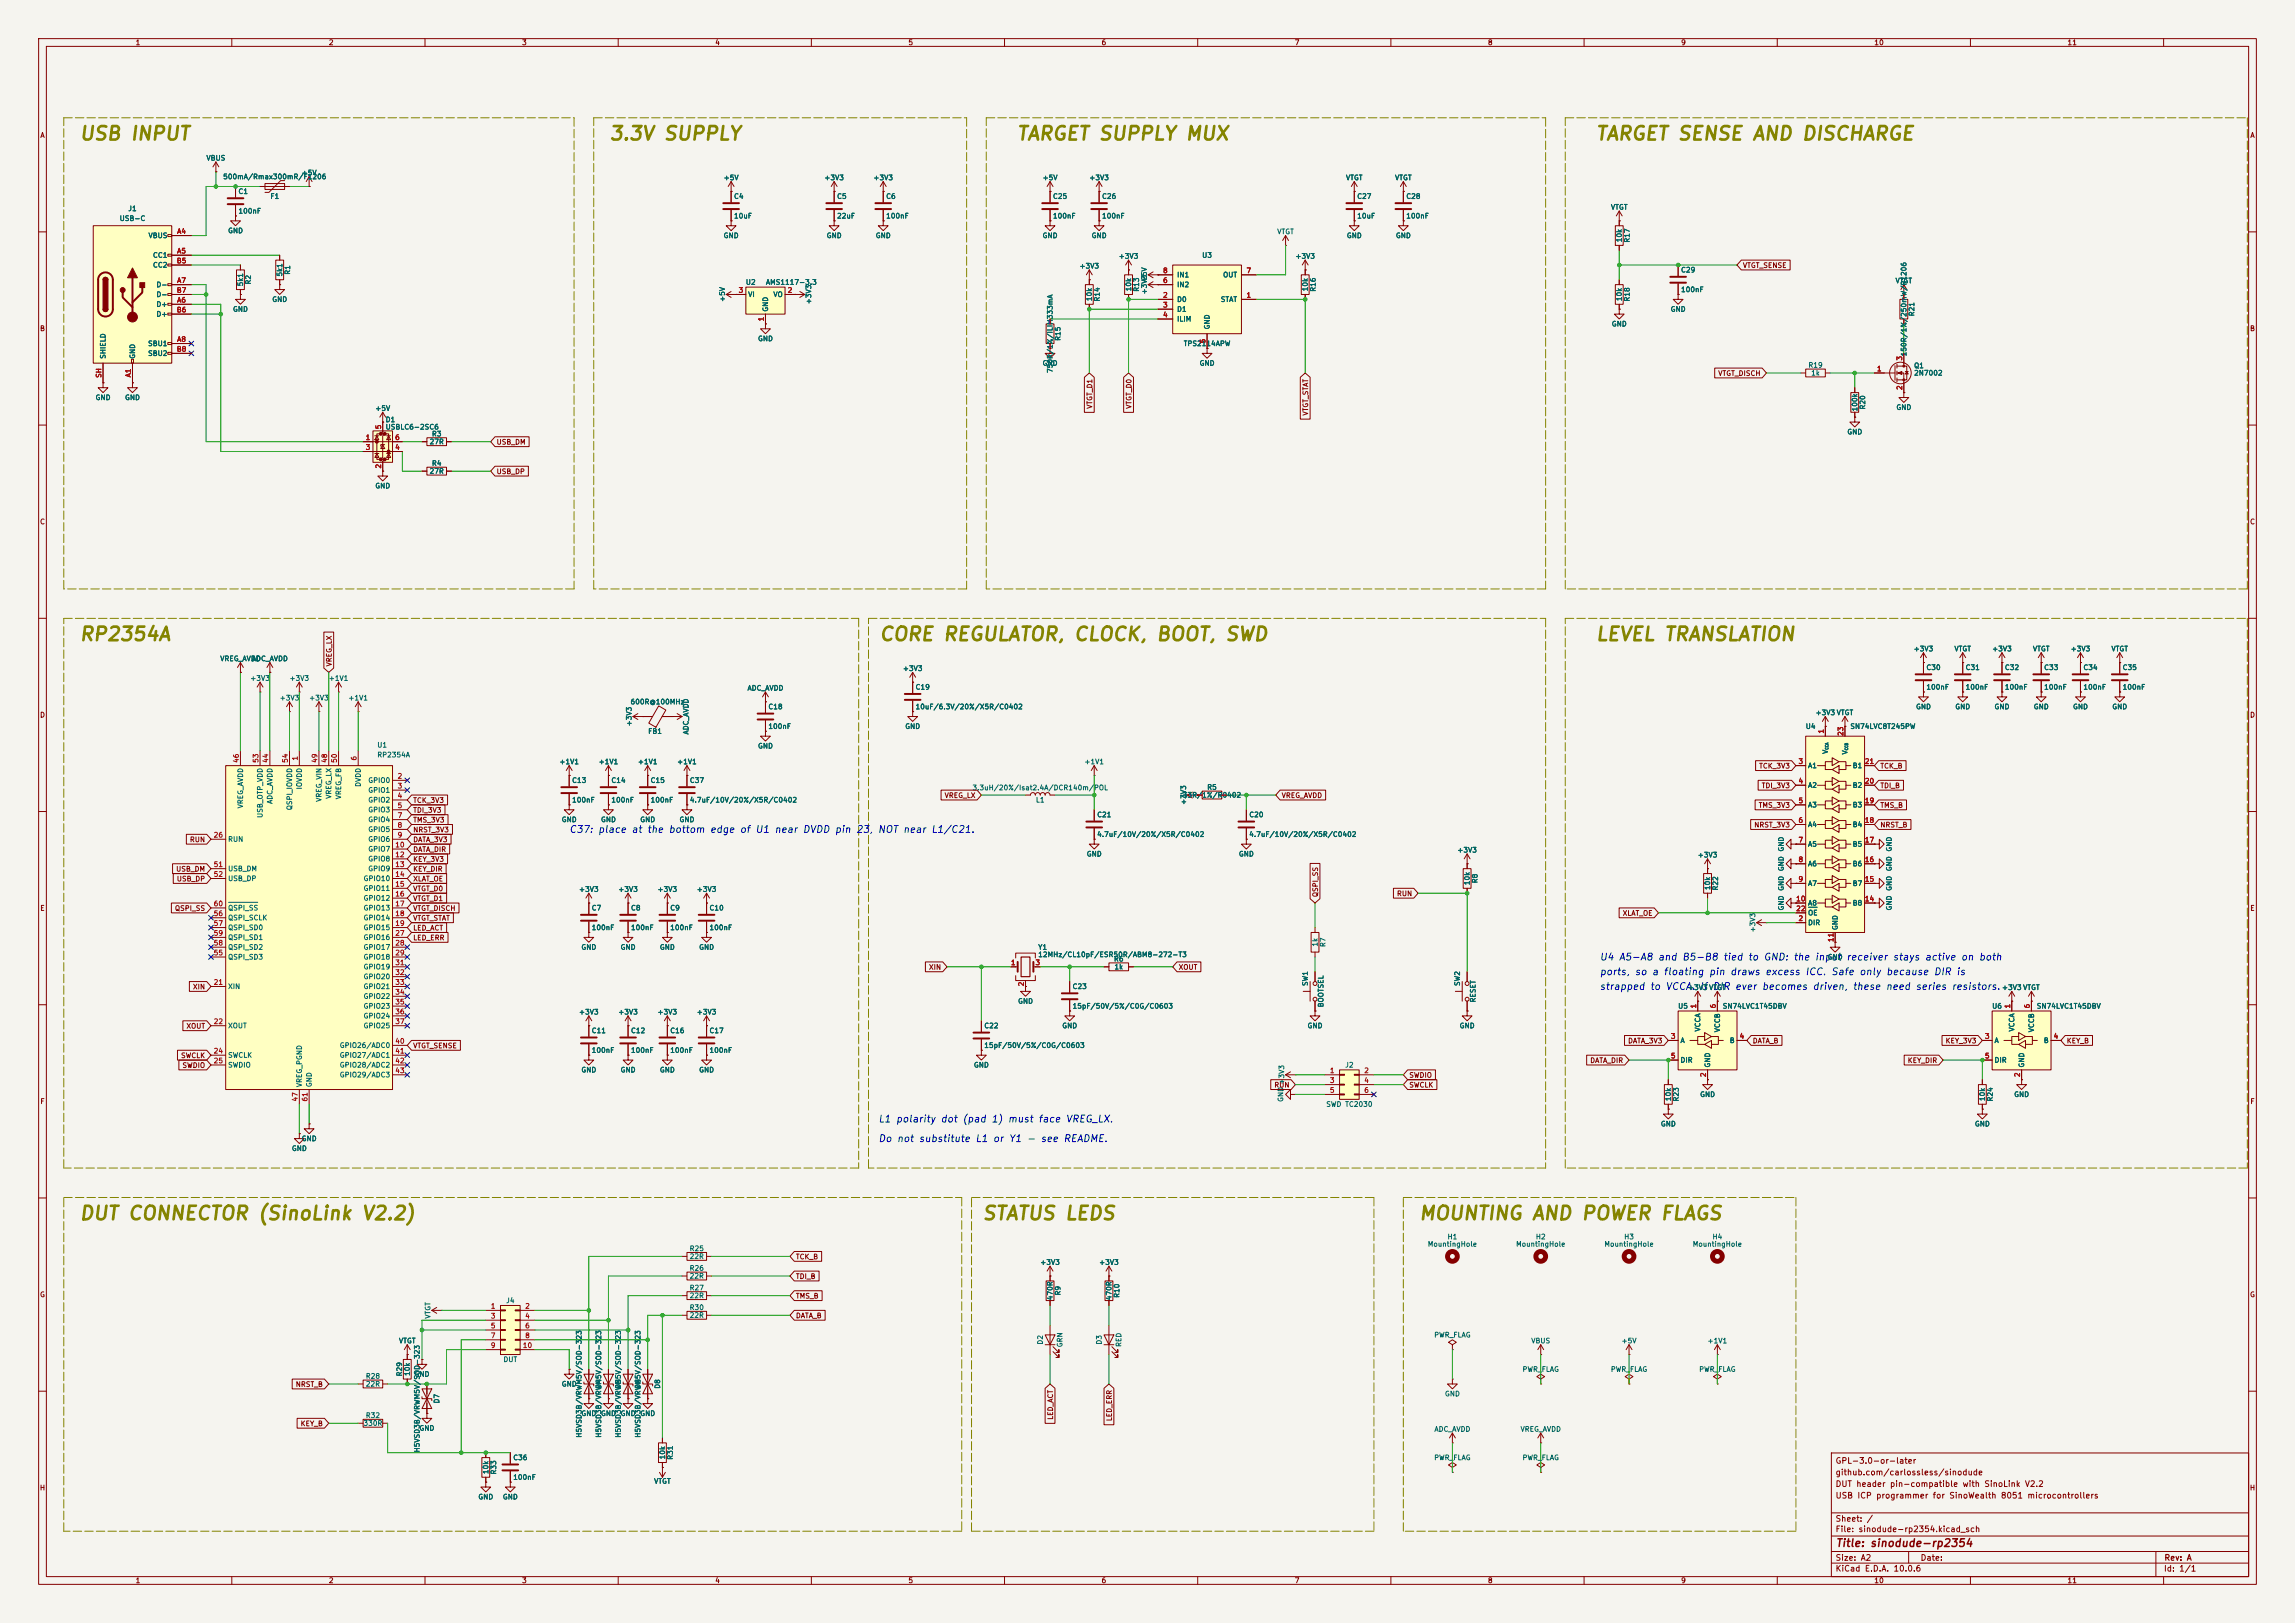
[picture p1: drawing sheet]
<svg xmlns="http://www.w3.org/2000/svg" width="594mm" height="420mm" viewBox="0 0 594 420" stroke-linecap="round" stroke-linejoin="round" font-family="sans-serif">
<defs><g id="words">
<g font-size="3.5" fill="#848400">
<text x="20.3" y="37.2">USB INPUT</text>
<text x="157.4" y="37.2">3.3V SUPPLY</text>
<text x="262.8" y="37.2">TARGET SUPPLY MUX</text>
<text x="412.7" y="37.2">TARGET SENSE AND DISCHARGE</text>
<text x="20.3" y="166.7">RP2354A</text>
<text x="227.3" y="166.7">CORE REGULATOR, CLOCK, BOOT, SWD</text>
<text x="412.7" y="166.7">LEVEL TRANSLATION</text>
<text x="20.3" y="316.6">DUT CONNECTOR (SinoLink V2.2)</text>
<text x="254" y="316.6">STATUS LEDS</text>
<text x="367" y="316.6">MOUNTING AND POWER FLAGS</text>
</g>
<text font-size="2" fill="#840000" x="475" y="400.8">Title: sinodude-rp2354</text>
<g font-size="1.8" fill="#0000c2">
<text x="147.2" y="216">C37: place at the bottom edge of U1 near DVDD pin 23,</text>
<text x="227" y="216">NOT near L1/C21.</text>
<text x="413.9" y="249">U4 A5-A8 and B5-B8 tied to GND: the input receiver stays active on both</text>
<text x="413.9" y="252.8">ports,</text>
<text x="413.9" y="256.6">strapped to VCCA.</text>
<text x="422.9" y="252.8">so a floating pin draws excess ICC.</text>
<text x="439.8" y="256.6">If DIR ever becomes driven,</text>
<text x="473.8" y="252.8">Safe only because DIR is</text>
<text x="479.3" y="256.6">these need series resistors.</text>
<text x="227.2" y="290.9">L1 polarity dot (pad 1) must face VREG_LX.</text>
<text x="227.2" y="296">Do not substitute L1 or Y1 -</text>
<text x="269.2" y="296">see README.</text>
</g>
<g font-size="1.5" fill="#840000">
<text x="475" y="382.1">github.com/carlossless/sinodude</text>
<text x="475" y="379.1">GPL-3.0-or-later</text>
<text x="475" y="388.1">USB ICP programmer for SinoWealth 8051 microcontrollers</text>
<text x="475" y="385.1">DUT header pin-compatible with SinoLink V2.2</text>
<text x="475" y="394.1">Sheet: /</text>
<text x="475" y="396.8">File: sinodude-rp2354.kicad_sch</text>
<text x="475" y="407">KiCad E.D.A. 10.0.6</text>
<text x="475" y="404.2">Size: A2</text>
<text x="497" y="404.2">Date:</text>
<text x="560" y="407">Id: 1/1</text>
<text x="560.1" y="404.2">Rev: A</text>
</g>
<g font-size="1.3" fill="#840000">
<text x="35" y="12">1</text>
<text x="85" y="12">2</text>
<text x="135" y="12">3</text>
<text x="185" y="12">4</text>
<text x="235" y="12">5</text>
<text x="285" y="12">6</text>
<text x="335" y="12">7</text>
<text x="385" y="12">8</text>
<text x="435" y="12">9</text>
<text x="485" y="12">10</text>
<text x="535" y="12">11</text>
<text x="10.3" y="36">A</text>
<text x="582.3" y="36">A</text>
<text x="451" y="69.6">VTGT_SENSE</text>
<text x="10.2" y="86">B</text>
<text x="582.2" y="86">B</text>
<text x="444.6" y="97.6">VTGT_DISCH</text>
<text x="283" y="105.9" transform="rotate(-90 283 105.9)">VTGT_D1</text>
<text x="293.2" y="105.9" transform="rotate(-90 293.2 105.9)">VTGT_D0</text>
<text x="338.9" y="107.7" transform="rotate(-90 338.9 107.7)">VTGT_STAT</text>
<text x="128.4" y="115.4">USB_DM</text>
<text x="128.4" y="123">USB_DP</text>
<text x="10.2" y="136">C</text>
<text x="582.2" y="136">C</text>
<text x="86.1" y="172.6" transform="rotate(-90 86.1 172.6)">VREG_LX</text>
<text x="10.2" y="186">D</text>
<text x="582.2" y="186">D</text>
<text x="455.2" y="199.2">TCK_3V3</text>
<text x="486.5" y="199.2">TCK_B</text>
<text x="106.8" y="208.1">TCK_3V3</text>
<text x="244.4" y="206.8">VREG_LX</text>
<text x="331.6" y="206.8">VREG_AVDD</text>
<text x="455.1" y="209.3">TMS_3V3</text>
<text x="455.8" y="204.3">TDI_3V3</text>
<text x="486.5" y="204.3">TDI_B</text>
<text x="486.5" y="209.3">TMS_B</text>
<text x="106.8" y="215.7">NRST_3V3</text>
<text x="106.8" y="210.6">TDI_3V3</text>
<text x="106.8" y="213.1">TMS_3V3</text>
<text x="453.9" y="214.4">NRST_3V3</text>
<text x="486.5" y="214.4">NRST_B</text>
<text x="49" y="218.2">RUN</text>
<text x="106.8" y="220.8">DATA_DIR</text>
<text x="106.8" y="218.2">DATA_3V3</text>
<text x="45.5" y="225.8">USB_DM</text>
<text x="106.8" y="225.8">KEY_DIR</text>
<text x="106.8" y="223.3">KEY_3V3</text>
<text x="45.6" y="228.4">USB_DP</text>
<text x="106.8" y="233.5">VTGT_D1</text>
<text x="106.8" y="228.4">XLAT_OE</text>
<text x="106.8" y="230.9">VTGT_D0</text>
<text x="341.4" y="232.3" transform="rotate(-90 341.4 232.3)">QSPI_SS</text>
<text x="361.4" y="232.2">RUN</text>
<text x="10.3" y="236">E</text>
<text x="45.2" y="236">QSPI_SS</text>
<text x="106.8" y="236">VTGT_DISCH</text>
<text x="106.8" y="238.5">VTGT_STAT</text>
<text x="419.9" y="237.3">XLAT_OE</text>
<text x="582.3" y="236">E</text>
<text x="106.8" y="241.1">LED_ACT</text>
<text x="106.8" y="243.6">LED_ERR</text>
<text x="240.3" y="251.2">XIN</text>
<text x="304.9" y="251.2">XOUT</text>
<text x="49.8" y="256.3">XIN</text>
<text x="48.1" y="266.5">XOUT</text>
<text x="46.7" y="274.1">SWCLK</text>
<text x="106.8" y="271.6">VTGT_SENSE</text>
<text x="411.5" y="275.4">DATA_DIR</text>
<text x="421.3" y="270.3">DATA_3V3</text>
<text x="453.5" y="270.3">DATA_B</text>
<text x="493.6" y="275.4">KEY_DIR</text>
<text x="503.4" y="270.3">KEY_3V3</text>
<text x="534.8" y="270.3">KEY_B</text>
<text x="47.1" y="276.6">SWDIO</text>
<text x="329.7" y="281.7">RUN</text>
<text x="364.6" y="281.7">SWCLK</text>
<text x="364.6" y="279.2">SWDIO</text>
<text x="10.3" y="286">F</text>
<text x="582.3" y="286">F</text>
<text x="205.9" y="326.2">TCK_B</text>
<text x="10.2" y="336">G</text>
<text x="205.9" y="331.3">TDI_B</text>
<text x="582.2" y="336">G</text>
<text x="205.9" y="336.3">TMS_B</text>
<text x="205.9" y="341.4">DATA_B</text>
<text x="76.4" y="359.2">NRST_B</text>
<text x="77.7" y="369.4">KEY_B</text>
<text x="272.8" y="367.5" transform="rotate(-90 272.8 367.5)">LED_ACT</text>
<text x="288.1" y="367.9" transform="rotate(-90 288.1 367.9)">LED_ERR</text>
<text x="10.2" y="386">H</text>
<text x="582.2" y="386">H</text>
<text x="35" y="410">1</text>
<text x="85" y="410">2</text>
<text x="135" y="410">3</text>
<text x="185" y="410">4</text>
<text x="235" y="410">5</text>
<text x="285" y="410">6</text>
<text x="335" y="410">7</text>
<text x="385" y="410">8</text>
<text x="435" y="410">9</text>
<text x="485" y="410">10</text>
<text x="535" y="410">11</text>
</g>
<g font-size="1.3" fill="#006464">
<text x="53.3" y="41.9">VBUS</text>
<text x="57.6" y="46.7">500mA/Rmax300mR/F1206</text>
<text x="77.9" y="45.7">+5V</text>
<text x="187.2" y="46.9">+5V</text>
<text x="213.2" y="46.9">+3V3</text>
<text x="225.9" y="46.9">+3V3</text>
<text x="269.7" y="46.9">+5V</text>
<text x="281.8" y="46.9">+3V3</text>
<text x="348.2" y="46.9">VTGT</text>
<text x="360.9" y="46.9">VTGT</text>
<text x="61.6" y="50.5">C1</text>
<text x="69.8" y="51.8">F1</text>
<text x="189.8" y="51.8">C4</text>
<text x="216.5" y="51.8">C5</text>
<text x="229.2" y="51.8">C6</text>
<text x="272.4" y="51.8">C25</text>
<text x="285.1" y="51.8">C26</text>
<text x="351.1" y="51.8">C27</text>
<text x="363.8" y="51.8">C28</text>
<text x="30.8" y="57.5">USB-C</text>
<text x="33.1" y="54.9">J1</text>
<text x="61.6" y="55.6">100nF</text>
<text x="189.8" y="56.8">10uF</text>
<text x="216.5" y="56.8">22uF</text>
<text x="229.2" y="56.8">100nF</text>
<text x="272.4" y="56.8">100nF</text>
<text x="285.1" y="56.8">100nF</text>
<text x="351.1" y="56.8">10uF</text>
<text x="363.8" y="56.8">100nF</text>
<text x="416.8" y="54.6">VTGT</text>
<text x="38.3" y="61.9">VBUS</text>
<text x="58.9" y="60.7">GND</text>
<text x="187.2" y="61.9">GND</text>
<text x="213.8" y="61.9">GND</text>
<text x="226.5" y="61.9">GND</text>
<text x="269.7" y="61.9">GND</text>
<text x="282.4" y="61.9">GND</text>
<text x="330.5" y="60.9">VTGT</text>
<text x="348.5" y="61.9">GND</text>
<text x="361.2" y="61.9">GND</text>
<text x="420.1" y="62.8" transform="rotate(-90 420.1 62.8)">10k</text>
<text x="422.1" y="62.9" transform="rotate(-90 422.1 62.9)">R17</text>
<text x="39.5" y="67">CC1</text>
<text x="39.5" y="69.5">CC2</text>
<text x="73.4" y="71.7" transform="rotate(-90 73.4 71.7)">5k1</text>
<text x="75.4" y="71.2" transform="rotate(-90 75.4 71.2)">R1</text>
<text x="279.3" y="69.8">+3V3</text>
<text x="289.4" y="67.3">+3V3</text>
<text x="311" y="67">U3</text>
<text x="335.2" y="67.3">+3V3</text>
<text x="435" y="70.8">C29</text>
<text x="40.4" y="74.6">D-</text>
<text x="40.4" y="77.2">D-</text>
<text x="63.2" y="74.2" transform="rotate(-90 63.2 74.2)">5k1</text>
<text x="65.2" y="73.8" transform="rotate(-90 65.2 73.8)">R2</text>
<text x="192.9" y="74">U2</text>
<text x="193.5" y="77.2">VI</text>
<text x="198.1" y="74">AMS1117-3.3</text>
<text x="200" y="77.2">VO</text>
<text x="293.1" y="75.5" transform="rotate(-90 293.1 75.5)">10k</text>
<text x="295.1" y="75.6" transform="rotate(-90 295.1 75.6)">R13</text>
<text x="297.1" y="76.3" transform="rotate(-90 297.1 76.3)">+3V3</text>
<text x="297.1" y="73.2" transform="rotate(-90 297.1 73.2)">+5V</text>
<text x="304.5" y="74.6">IN2</text>
<text x="304.5" y="72.1">IN1</text>
<text x="316.4" y="72.1">OUT</text>
<text x="338.8" y="75.5" transform="rotate(-90 338.8 75.5)">10k</text>
<text x="340.8" y="75.6" transform="rotate(-90 340.8 75.6)">R16</text>
<text x="435" y="75.9">100nF</text>
<text x="490.5" y="73.6">VTGT</text>
<text x="40.4" y="79.7">D+</text>
<text x="40.4" y="82.2">D+</text>
<text x="60.2" y="81">GND</text>
<text x="70.3" y="78.4">GND</text>
<text x="187.9" y="78.3" transform="rotate(-90 187.9 78.3)">+5V</text>
<text x="199.1" y="80.8" transform="rotate(-90 199.1 80.8)">GND</text>
<text x="210.3" y="78.9" transform="rotate(-90 210.3 78.9)">+3V3</text>
<text x="282.9" y="78.1" transform="rotate(-90 282.9 78.1)">10k</text>
<text x="284.9" y="78.2" transform="rotate(-90 284.9 78.2)">R14</text>
<text x="304.5" y="78.4">D0</text>
<text x="304.5" y="81">D1</text>
<text x="304.5" y="83.5">ILIM</text>
<text x="315.8" y="78.4">STAT</text>
<text x="420.1" y="78.1" transform="rotate(-90 420.1 78.1)">10k</text>
<text x="422.1" y="78.2" transform="rotate(-90 422.1 78.2)">R18</text>
<text x="432.3" y="81">GND</text>
<text x="495.8" y="82" transform="rotate(-90 495.8 82)">R21</text>
<text x="38.2" y="89.9">SBU1</text>
<text x="196.1" y="88.6">GND</text>
<text x="274.8" y="88.3" transform="rotate(-90 274.8 88.3)">R15</text>
<text x="306.2" y="89.9">TPS2114APW</text>
<text x="313.4" y="85.4" transform="rotate(-90 313.4 85.4)">GND</text>
<text x="417" y="84.8">GND</text>
<text x="27.6" y="93" transform="rotate(-90 27.6 93)">SHIELD</text>
<text x="35.3" y="93" transform="rotate(-90 35.3 93)">GND</text>
<text x="38.2" y="92.4">SBU2</text>
<text x="269.7" y="94.9">GND</text>
<text x="310.4" y="94.9">GND</text>
<text x="467.9" y="95.5">R19</text>
<text x="493.7" y="92.4" transform="rotate(-90 493.7 92.4)">150R/1%/250mW/R1206</text>
<text x="495.3" y="95.6">Q1</text>
<text x="272.7" y="96.6" transform="rotate(-90 272.7 96.6)">750R/1%/ILIM333mA</text>
<text x="468.7" y="97.5">1k</text>
<text x="495.3" y="97.5">2N7002</text>
<text x="24.6" y="103.8">GND</text>
<text x="32.2" y="103.8">GND</text>
<text x="97" y="106.6">+5V</text>
<text x="481" y="106.6" transform="rotate(-90 481 106.6)">100k</text>
<text x="483.1" y="106.1" transform="rotate(-90 483.1 106.1)">R20</text>
<text x="490.7" y="106.4">GND</text>
<text x="99.7" y="109.5">D1</text>
<text x="99.7" y="111.5">USBLC6-2SC6</text>
<text x="111.7" y="113.2">R3</text>
<text x="478" y="112.7">GND</text>
<text x="111.1" y="115.3">27R</text>
<text x="111.1" y="122.9">27R</text>
<text x="111.7" y="120.9">R4</text>
<text x="97" y="126.7">GND</text>
<text x="56.9" y="171.4">VREG_AVDD</text>
<text x="65.1" y="171.4">ADC_AVDD</text>
<text x="233.6" y="173.9">+3V3</text>
<text x="495.2" y="168.9">+3V3</text>
<text x="498.5" y="173.7">C30</text>
<text x="505.7" y="168.9">VTGT</text>
<text x="508.6" y="173.7">C31</text>
<text x="515.5" y="168.9">+3V3</text>
<text x="518.8" y="173.7">C32</text>
<text x="526" y="168.9">VTGT</text>
<text x="528.9" y="173.7">C33</text>
<text x="535.8" y="168.9">+3V3</text>
<text x="539.1" y="173.7">C34</text>
<text x="546.4" y="168.9">VTGT</text>
<text x="549.3" y="173.7">C35</text>
<text x="64.6" y="176.5">+3V3</text>
<text x="74.8" y="176.5">+3V3</text>
<text x="85" y="176.5">+1V1</text>
<text x="193.3" y="179">ADC_AVDD</text>
<text x="236.8" y="178.8">C19</text>
<text x="498.5" y="178.8">100nF</text>
<text x="508.6" y="178.8">100nF</text>
<text x="518.8" y="178.8">100nF</text>
<text x="528.9" y="178.8">100nF</text>
<text x="539.1" y="178.8">100nF</text>
<text x="549.3" y="178.8">100nF</text>
<text x="72.3" y="181.6">+3V3</text>
<text x="79.9" y="181.6">+3V3</text>
<text x="90" y="181.6">+1V1</text>
<text x="163.1" y="182.6">600R@100MHz</text>
<text x="198.7" y="183.8">C18</text>
<text x="236.8" y="183.8">10uF/6.3V/20%/X5R/C0402</text>
<text x="469.8" y="185.4">+3V3VTGT</text>
<text x="495.8" y="183.8">GND</text>
<text x="505.9" y="183.8">GND</text>
<text x="516.1" y="183.8">GND</text>
<text x="526.3" y="183.8">GND</text>
<text x="536.4" y="183.8">GND</text>
<text x="546.6" y="183.8">GND</text>
<text x="163.8" y="188.1" transform="rotate(-90 163.8 188.1)">+3V3</text>
<text x="167.6" y="190.2">FB1</text>
<text x="178.5" y="190.2" transform="rotate(-90 178.5 190.2)">ADC_AVDD</text>
<text x="198.7" y="188.9">100nF</text>
<text x="234.2" y="188.9">GND</text>
<text x="467.2" y="188.9">U4</text>
<text x="478.8" y="188.9">SN74LVC8T245PW</text>
<text x="97.5" y="193.7">U1</text>
<text x="97.5" y="196.3">RP2354A</text>
<text x="196.1" y="194">GND</text>
<text x="473.4" y="195.2" transform="rotate(-90 473.4 195.2)">V</text>
<text x="478.5" y="195.4" transform="rotate(-90 478.5 195.4)">V</text>
<text x="93.7" y="203.8" transform="rotate(-90 93.7 203.8)">DVDD</text>
<text x="95.2" y="202.9">GPIO0</text>
<text x="144.7" y="198.1">+1V1</text>
<text x="147.9" y="202.9">C13</text>
<text x="154.8" y="198.1">+1V1</text>
<text x="158.1" y="202.9">C14</text>
<text x="165" y="198.1">+1V1</text>
<text x="168.3" y="202.9">C15</text>
<text x="175.1" y="198.1">+1V1</text>
<text x="178.4" y="202.9">C37</text>
<text x="280.5" y="198.1">+1V1</text>
<text x="467.8" y="199.1">A1</text>
<text x="479.4" y="199.1">B1</text>
<text x="63.2" y="209.3" transform="rotate(-90 63.2 209.3)">VREG_AVDD</text>
<text x="70.8" y="208.2" transform="rotate(-90 70.8 208.2)">ADC_AVDD</text>
<text x="75.9" y="209.8" transform="rotate(-90 75.9 209.8)">QSPI_IOVDD</text>
<text x="78.4" y="204.4" transform="rotate(-90 78.4 204.4)">IOVDD</text>
<text x="83.5" y="207.6" transform="rotate(-90 83.5 207.6)">VREG_VIN</text>
<text x="86.1" y="206.8" transform="rotate(-90 86.1 206.8)">VREG_LX</text>
<text x="88.6" y="207" transform="rotate(-90 88.6 207)">VREG_FB</text>
<text x="95.2" y="205.4">GPIO1</text>
<text x="95.2" y="208">GPIO2</text>
<text x="147.9" y="208">100nF</text>
<text x="158.1" y="208">100nF</text>
<text x="168.3" y="208">100nF</text>
<text x="178.4" y="208">4.7uF/10V/20%/X5R/C0402</text>
<text x="251.6" y="204.8">3.3uH/20%/Isat2.4A/DCR140m/POL</text>
<text x="268" y="208">L1</text>
<text x="306" y="206.7">33R/1%/R0402</text>
<text x="307.3" y="208.4" transform="rotate(-90 307.3 208.4)">+3V3</text>
<text x="312.3" y="204.7">R5</text>
<text x="467.8" y="204.2">A2</text>
<text x="467.8" y="209.2">A3</text>
<text x="479.4" y="209.2">B3</text>
<text x="479.4" y="204.2">B2</text>
<text x="68.3" y="211.8" transform="rotate(-90 68.3 211.8)">USB_OTP_VDD</text>
<text x="95.2" y="210.5">GPIO3</text>
<text x="95.2" y="213.1">GPIO4</text>
<text x="95.2" y="215.6">GPIO5</text>
<text x="145.3" y="213.1">GND</text>
<text x="155.4" y="213.1">GND</text>
<text x="165.6" y="213.1">GND</text>
<text x="175.7" y="213.1">GND</text>
<text x="283.8" y="211.8">C21</text>
<text x="323.2" y="211.8">C20</text>
<text x="467.8" y="214.3">A4</text>
<text x="479.4" y="214.3">B4</text>
<text x="58.9" y="218.1">RUN</text>
<text x="95.2" y="218.1">GPIO6</text>
<text x="95.2" y="220.7">GPIO7</text>
<text x="281.1" y="221.9">GND</text>
<text x="283.8" y="216.9">4.7uF/10V/20%/X5R/C0402</text>
<text x="320.5" y="221.9">GND</text>
<text x="323.2" y="216.9">4.7uF/10V/20%/X5R/C0402</text>
<text x="377.1" y="220.9">+3V3</text>
<text x="462" y="220.5" transform="rotate(-90 462 220.5)">GND</text>
<text x="467.8" y="219.4">A5</text>
<text x="479.4" y="219.4">B5</text>
<text x="489.9" y="220.5" transform="rotate(-90 489.9 220.5)">GND</text>
<text x="58.9" y="225.8">USB_DM</text>
<text x="95.2" y="223.2">GPIO8</text>
<text x="95.2" y="225.8">GPIO9</text>
<text x="439.3" y="222.2">+3V3</text>
<text x="462" y="225.6" transform="rotate(-90 462 225.6)">GND</text>
<text x="467.8" y="224.5">A6</text>
<text x="479.4" y="224.5">B6</text>
<text x="489.9" y="225.6" transform="rotate(-90 489.9 225.6)">GND</text>
<text x="58.9" y="228.3">USB_DP</text>
<text x="94" y="228.3">GPIO10</text>
<text x="94" y="230.8">GPIO11</text>
<text x="94" y="233.4">GPIO12</text>
<text x="149.7" y="231.1">+3V3</text>
<text x="159.9" y="231.1">+3V3</text>
<text x="170.1" y="231.1">+3V3</text>
<text x="180.2" y="231.1">+3V3</text>
<text x="380.7" y="229.2" transform="rotate(-90 380.7 229.2)">10k</text>
<text x="382.7" y="228.7" transform="rotate(-90 382.7 228.7)">R8</text>
<text x="442.9" y="230.5" transform="rotate(-90 442.9 230.5)">10k</text>
<text x="445" y="230.6" transform="rotate(-90 445 230.6)">R22</text>
<text x="462" y="230.7" transform="rotate(-90 462 230.7)">GND</text>
<text x="467.8" y="229.6">A7</text>
<text x="479.4" y="229.6">B7</text>
<text x="489.9" y="230.7" transform="rotate(-90 489.9 230.7)">GND</text>
<text x="58.9" y="238.5">QSPI_SCLK</text>
<text x="58.9" y="235.9">QSPI_SS</text>
<text x="94" y="235.9">GPIO13</text>
<text x="94" y="238.5">GPIO14</text>
<text x="153" y="235.9">C7</text>
<text x="163.2" y="235.9">C8</text>
<text x="173.3" y="235.9">C9</text>
<text x="183.5" y="235.9">C10</text>
<text x="462" y="235.7" transform="rotate(-90 462 235.7)">GND</text>
<text x="467.8" y="239.7">DIR</text>
<text x="467.8" y="234.6">A8</text>
<text x="467.8" y="237.2">OE</text>
<text x="479.4" y="234.6">B8</text>
<text x="489.9" y="235.7" transform="rotate(-90 489.9 235.7)">GND</text>
<text x="58.9" y="241">QSPI_SD0</text>
<text x="58.9" y="243.5">QSPI_SD1</text>
<text x="94" y="241">GPIO15</text>
<text x="94" y="243.5">GPIO16</text>
<text x="153" y="241">100nF</text>
<text x="163.2" y="241">100nF</text>
<text x="173.3" y="241">100nF</text>
<text x="183.5" y="241">100nF</text>
<text x="341.3" y="245.1" transform="rotate(-90 341.3 245.1)">1k</text>
<text x="343.4" y="245.2" transform="rotate(-90 343.4 245.2)">R7</text>
<text x="454.6" y="241.4" transform="rotate(-90 454.6 241.4)">+3V3</text>
<text x="475.9" y="240.8" transform="rotate(-90 475.9 240.8)">GND</text>
<text x="58.9" y="248.6">QSPI_SD3</text>
<text x="58.9" y="246.1">QSPI_SD2</text>
<text x="94" y="246.1">GPIO17</text>
<text x="94" y="248.6">GPIO18</text>
<text x="94" y="251.2">GPIO19</text>
<text x="150.3" y="246.1">GND</text>
<text x="160.5" y="246.1">GND</text>
<text x="170.7" y="246.1">GND</text>
<text x="180.8" y="246.1">GND</text>
<text x="268.6" y="246.1">Y1</text>
<text x="268.6" y="248">12MHz/CL10pF/ESR50R/ABM8-272-T3</text>
<text x="288.2" y="249.1">R6</text>
<text x="288.3" y="251.2">1k</text>
<text x="472.9" y="248.6">GND</text>
<text x="58.9" y="256.2">XIN</text>
<text x="94" y="253.7">GPIO20</text>
<text x="94" y="256.2">GPIO21</text>
<text x="277.5" y="256.2">C23</text>
<text x="338.8" y="255.3" transform="rotate(-90 338.8 255.3)">SW1</text>
<text x="378.2" y="255.3" transform="rotate(-90 378.2 255.3)">SW2</text>
<text x="436.8" y="256.5">+3V3VTGT</text>
<text x="518" y="256.5">+3V3VTGT</text>
<text x="94" y="258.8">GPIO22</text>
<text x="94" y="261.3">GPIO23</text>
<text x="94" y="263.9">GPIO24</text>
<text x="149.7" y="262.8">+3V3</text>
<text x="159.9" y="262.8">+3V3</text>
<text x="170.1" y="262.8">+3V3</text>
<text x="180.2" y="262.8">+3V3</text>
<text x="263.4" y="260">GND</text>
<text x="277.5" y="261.3">15pF/50V/5%/C0G/C0603</text>
<text x="342.8" y="260.8" transform="rotate(-90 342.8 260.8)">BOOTSEL</text>
<text x="382.2" y="259.5" transform="rotate(-90 382.2 259.5)">RESET</text>
<text x="434.2" y="261.3">U5</text>
<text x="445.8" y="261.3">SN74LVC1T45DBV</text>
<text x="515.5" y="261.3">U6</text>
<text x="527" y="261.3">SN74LVC1T45DBV</text>
<text x="58.9" y="266.4">XOUT</text>
<text x="94" y="266.4">GPIO25</text>
<text x="153" y="267.7">C11</text>
<text x="163.2" y="267.7">C12</text>
<text x="173.3" y="267.7">C16</text>
<text x="183.5" y="267.7">C17</text>
<text x="254.6" y="266.4">C22</text>
<text x="274.8" y="266.4">GND</text>
<text x="338.3" y="266.4">GND</text>
<text x="377.7" y="266.4">GND</text>
<text x="440.4" y="267.1" transform="rotate(-90 440.4 267.1)">VCCA</text>
<text x="445.5" y="267.3" transform="rotate(-90 445.5 267.3)">VCCB</text>
<text x="521.7" y="267.1" transform="rotate(-90 521.7 267.1)">VCCA</text>
<text x="526.7" y="267.3" transform="rotate(-90 526.7 267.3)">VCCB</text>
<text x="58.9" y="274">SWCLK</text>
<text x="87.8" y="271.5">GPIO26/ADC0</text>
<text x="87.8" y="274">GPIO27/ADC1</text>
<text x="153" y="272.7">100nF</text>
<text x="163.2" y="272.7">100nF</text>
<text x="173.3" y="272.7">100nF</text>
<text x="183.5" y="272.7">100nF</text>
<text x="254.6" y="271.5">15pF/50V/5%/C0G/C0603</text>
<text x="434.8" y="270.2">A</text>
<text x="434.8" y="275.3">DIR</text>
<text x="447.6" y="270.2">B</text>
<text x="516.1" y="270.2">A</text>
<text x="516.1" y="275.3">DIR</text>
<text x="528.9" y="270.2">B</text>
<text x="58.9" y="276.6">SWDIO</text>
<text x="78.4" y="281.5" transform="rotate(-90 78.4 281.5)">VREG_PGND</text>
<text x="81" y="281.5" transform="rotate(-90 81 281.5)">GND</text>
<text x="87.8" y="276.6">GPIO28/ADC2</text>
<text x="87.8" y="279.1">GPIO29/ADC3</text>
<text x="150.3" y="277.8">GND</text>
<text x="160.5" y="277.8">GND</text>
<text x="170.7" y="277.8">GND</text>
<text x="180.8" y="277.8">GND</text>
<text x="251.9" y="276.6">GND</text>
<text x="348" y="276.6">J2</text>
<text x="442.9" y="276.4" transform="rotate(-90 442.9 276.4)">GND</text>
<text x="524.2" y="276.4" transform="rotate(-90 524.2 276.4)">GND</text>
<text x="332.4" y="285.3" transform="rotate(-90 332.4 285.3)">GND +3V3</text>
<text x="343.1" y="286.7">SWD TC2030</text>
<text x="432.8" y="285.1" transform="rotate(-90 432.8 285.1)">10k</text>
<text x="434.8" y="285.2" transform="rotate(-90 434.8 285.2)">R23</text>
<text x="439.9" y="284.2">GND</text>
<text x="514" y="285.1" transform="rotate(-90 514 285.1)">10k</text>
<text x="516.1" y="285.2" transform="rotate(-90 516.1 285.2)">R24</text>
<text x="521.2" y="284.2">GND</text>
<text x="429.7" y="291.8">GND</text>
<text x="511" y="291.8">GND</text>
<text x="75.4" y="298.1">GND</text>
<text x="77.9" y="295.6">GND</text>
<text x="369.4" y="322.9">MountingHole</text>
<text x="374.5" y="321">H1</text>
<text x="392.3" y="322.9">MountingHole</text>
<text x="397.4" y="321">H2</text>
<text x="415.1" y="322.9">MountingHole</text>
<text x="420.2" y="321">H3</text>
<text x="438" y="322.9">MountingHole</text>
<text x="443.1" y="321">H4</text>
<text x="178.4" y="324.1">R25</text>
<text x="178.4" y="326.1">22R</text>
<text x="178.4" y="329.1">R26</text>
<text x="269.1" y="327.6">+3V3</text>
<text x="284.4" y="327.6">+3V3</text>
<text x="178.4" y="334.2">R27</text>
<text x="178.4" y="331.2">22R</text>
<text x="274.8" y="335.4" transform="rotate(-90 274.8 335.4)">R9</text>
<text x="290" y="336" transform="rotate(-90 290 336)">R10</text>
<text x="111.7" y="341.4" transform="rotate(-90 111.7 341.4)">VTGT</text>
<text x="130.9" y="337.5">J4</text>
<text x="178.4" y="336.2">22R</text>
<text x="178.4" y="339.3">R30</text>
<text x="178.4" y="341.3">22R</text>
<text x="272.7" y="336.6" transform="rotate(-90 272.7 336.6)">470R</text>
<text x="288" y="336.6" transform="rotate(-90 288 336.6)">470R</text>
<text x="103.1" y="347.9">VTGT</text>
<text x="371.1" y="346.4">PWR_FLAG</text>
<text x="396.2" y="347.9">VBUS</text>
<text x="419.6" y="347.9">+5V</text>
<text x="441.8" y="347.9">+1V1</text>
<text x="130.2" y="352.8">DUT</text>
<text x="270.2" y="348.1" transform="rotate(-90 270.2 348.1)">D2</text>
<text x="275.3" y="348.8" transform="rotate(-90 275.3 348.8)">GRN</text>
<text x="285.4" y="348.1" transform="rotate(-90 285.4 348.1)">D3</text>
<text x="290.5" y="348.7" transform="rotate(-90 290.5 348.7)">RED</text>
<text x="94.5" y="357.1">R28</text>
<text x="94.5" y="359.1">22R</text>
<text x="104.3" y="356.3" transform="rotate(-90 104.3 356.3)">R29</text>
<text x="106.4" y="356.2" transform="rotate(-90 106.4 356.2)">10k</text>
<text x="107.2" y="356.6">GND</text>
<text x="145.3" y="359.1">GND</text>
<text x="155.9" y="359.5" transform="rotate(-90 155.9 359.5)">D4</text>
<text x="161" y="359.5" transform="rotate(-90 161 359.5)">D5</text>
<text x="166.1" y="359.5" transform="rotate(-90 166.1 359.5)">D6</text>
<text x="171.1" y="359.5" transform="rotate(-90 171.1 359.5)">D8</text>
<text x="393.9" y="355.3">PWR_FLAG</text>
<text x="416.8" y="355.3">PWR_FLAG</text>
<text x="439.7" y="355.3">PWR_FLAG</text>
<text x="114" y="363.3" transform="rotate(-90 114 363.3)">D7</text>
<text x="373.9" y="361.6">GND</text>
<text x="93.9" y="369.3">330R</text>
<text x="94.5" y="367.2">R32</text>
<text x="108.4" y="370.5">GND</text>
<text x="150.3" y="366.7">GND</text>
<text x="155.4" y="366.7">GND</text>
<text x="160.5" y="366.7">GND</text>
<text x="165.6" y="366.7">GND</text>
<text x="371.1" y="370.8">ADC_AVDD</text>
<text x="393.4" y="370.8">VREG_AVDD</text>
<text x="108.9" y="376" transform="rotate(-90 108.9 376)">H5VSD3B/VRWM5V/SOD-323</text>
<text x="150.8" y="372.2" transform="rotate(-90 150.8 372.2)">H5VSD3B/VRWM5V/SOD-323</text>
<text x="155.9" y="372.2" transform="rotate(-90 155.9 372.2)">H5VSD3B/VRWM5V/SOD-323</text>
<text x="161" y="372.2" transform="rotate(-90 161 372.2)">H5VSD3B/VRWM5V/SOD-323</text>
<text x="166.1" y="372.2" transform="rotate(-90 166.1 372.2)">H5VSD3B/VRWM5V/SOD-323</text>
<text x="172.4" y="377.8" transform="rotate(-90 172.4 377.8)">10k</text>
<text x="174.4" y="377.9" transform="rotate(-90 174.4 377.9)">R31</text>
<text x="126.7" y="381.6" transform="rotate(-90 126.7 381.6)">10k</text>
<text x="128.7" y="381.7" transform="rotate(-90 128.7 381.7)">R33</text>
<text x="132.7" y="378.2">C36</text>
<text x="132.7" y="383.2">100nF</text>
<text x="371.1" y="378.2">PWR_FLAG</text>
<text x="393.9" y="378.2">PWR_FLAG</text>
<text x="123.7" y="388.3">GND</text>
<text x="130" y="388.3">GND</text>
<text x="169.2" y="384.2">VTGT</text>
</g>
<g font-size="1.3" fill="#a90000">
<text x="45.7" y="60.8">A4</text>
<text x="45.7" y="65.9">A5</text>
<text x="45.6" y="68.4">B5</text>
<text x="300.9" y="71">8</text>
<text x="322.5" y="71">7</text>
<text x="45.6" y="76.1">B7</text>
<text x="45.7" y="73.5">A7</text>
<text x="191" y="76.1">3</text>
<text x="203.7" y="76.1">2</text>
<text x="300.9" y="77.3">2</text>
<text x="300.9" y="73.5">6</text>
<text x="322.5" y="77.3">1</text>
<text x="45.6" y="81.1">B6</text>
<text x="45.7" y="78.6">A6</text>
<text x="198" y="83.3" transform="rotate(-90 198 83.3)">1</text>
<text x="300.9" y="79.9">3</text>
<text x="300.9" y="82.4">4</text>
<text x="45.7" y="88.8">A8</text>
<text x="312.3" y="89" transform="rotate(-90 312.3 89)">5</text>
<text x="45.6" y="91.3">B8</text>
<text x="492.6" y="93.4" transform="rotate(-90 492.6 93.4)">3</text>
<text x="26.5" y="97.9" transform="rotate(-90 26.5 97.9)">SH</text>
<text x="34.2" y="97.8" transform="rotate(-90 34.2 97.8)">A1</text>
<text x="485.7" y="96.4">1</text>
<text x="492.6" y="101.1" transform="rotate(-90 492.6 101.1)">2</text>
<text x="98.9" y="111.2" transform="rotate(-90 98.9 111.2)">5</text>
<text x="94.5" y="114.2">1</text>
<text x="94.5" y="116.7">3</text>
<text x="102.1" y="116.7">4</text>
<text x="102.1" y="114.2">6</text>
<text x="98.9" y="121.4" transform="rotate(-90 98.9 121.4)">2</text>
<text x="472.3" y="190" transform="rotate(-90 472.3 190)">1</text>
<text x="477.4" y="190.6" transform="rotate(-90 477.4 190.6)">23</text>
<text x="62.1" y="197.6" transform="rotate(-90 62.1 197.6)">46</text>
<text x="67.2" y="197.6" transform="rotate(-90 67.2 197.6)">53</text>
<text x="69.7" y="197.6" transform="rotate(-90 69.7 197.6)">44</text>
<text x="74.8" y="197.6" transform="rotate(-90 74.8 197.6)">54</text>
<text x="77.3" y="196.9" transform="rotate(-90 77.3 196.9)">1</text>
<text x="82.4" y="197.6" transform="rotate(-90 82.4 197.6)">49</text>
<text x="85" y="197.6" transform="rotate(-90 85 197.6)">48</text>
<text x="87.5" y="197.6" transform="rotate(-90 87.5 197.6)">50</text>
<text x="92.6" y="196.9" transform="rotate(-90 92.6 196.9)">6</text>
<text x="465.4" y="198">3</text>
<text x="482.5" y="198">21</text>
<text x="102.8" y="201.8">2</text>
<text x="465.4" y="203.1">4</text>
<text x="482.5" y="203.1">20</text>
<text x="102.8" y="204.3">3</text>
<text x="102.8" y="206.9">4</text>
<text x="102.8" y="209.4">5</text>
<text x="465.4" y="208.1">5</text>
<text x="482.5" y="208.1">19</text>
<text x="102.8" y="212">7</text>
<text x="102.8" y="214.5">8</text>
<text x="465.4" y="213.2">6</text>
<text x="482.5" y="213.2">18</text>
<text x="55.2" y="217">26</text>
<text x="102.2" y="219.6">10</text>
<text x="102.8" y="217">9</text>
<text x="465.4" y="218.3">7</text>
<text x="482.5" y="218.3">17</text>
<text x="55.2" y="224.7">51</text>
<text x="55.2" y="227.2">52</text>
<text x="102.2" y="222.1">12</text>
<text x="102.2" y="224.7">13</text>
<text x="102.2" y="227.2">14</text>
<text x="465.4" y="223.4">8</text>
<text x="482.5" y="223.4">16</text>
<text x="102.2" y="229.7">15</text>
<text x="102.2" y="232.3">16</text>
<text x="464.8" y="233.5">10</text>
<text x="465.4" y="228.5">9</text>
<text x="482.5" y="233.5">14</text>
<text x="482.5" y="228.5">15</text>
<text x="55.2" y="237.4">56</text>
<text x="55.2" y="239.9">57</text>
<text x="55.2" y="234.8">60</text>
<text x="102.2" y="234.8">17</text>
<text x="102.2" y="237.4">18</text>
<text x="102.2" y="239.9">19</text>
<text x="464.8" y="236.1">22</text>
<text x="465.4" y="238.6">2</text>
<text x="55.2" y="245">58</text>
<text x="55.2" y="242.4">59</text>
<text x="102.2" y="242.4">27</text>
<text x="102.2" y="245">28</text>
<text x="474.8" y="243.9" transform="rotate(-90 474.8 243.9)">11</text>
<text x="55.2" y="247.5">55</text>
<text x="102.2" y="247.5">29</text>
<text x="102.2" y="250.1">31</text>
<text x="261.5" y="250.1">1</text>
<text x="267.9" y="250.1">3</text>
<text x="55.2" y="255.1">21</text>
<text x="102.2" y="252.6">32</text>
<text x="102.2" y="255.1">33</text>
<text x="102.2" y="257.7">34</text>
<text x="265.3" y="255.4" transform="rotate(-90 265.3 255.4)">2</text>
<text x="102.2" y="260.2">35</text>
<text x="102.2" y="262.8">36</text>
<text x="439.3" y="261.1" transform="rotate(-90 439.3 261.1)">1</text>
<text x="444.4" y="261.1" transform="rotate(-90 444.4 261.1)">6</text>
<text x="520.6" y="261.1" transform="rotate(-90 520.6 261.1)">1</text>
<text x="525.6" y="261.1" transform="rotate(-90 525.6 261.1)">6</text>
<text x="55.2" y="265.3">22</text>
<text x="102.2" y="265.3">37</text>
<text x="432.3" y="269.1">3</text>
<text x="450.1" y="269.1">4</text>
<text x="513.6" y="269.1">3</text>
<text x="531.4" y="269.1">4</text>
<text x="55.2" y="272.9">24</text>
<text x="55.2" y="275.5">25</text>
<text x="102.2" y="270.4">40</text>
<text x="102.2" y="272.9">41</text>
<text x="102.2" y="275.5">42</text>
<text x="432.3" y="274.2">5</text>
<text x="513.6" y="274.2">5</text>
<text x="102.2" y="278">43</text>
<text x="344.1" y="278">1</text>
<text x="344.1" y="280.5">3</text>
<text x="353" y="278">2</text>
<text x="353" y="280.5">4</text>
<text x="441.8" y="278.9" transform="rotate(-90 441.8 278.9)">2</text>
<text x="523.1" y="278.9" transform="rotate(-90 523.1 278.9)">2</text>
<text x="77.3" y="285.2" transform="rotate(-90 77.3 285.2)">47</text>
<text x="79.9" y="285.2" transform="rotate(-90 79.9 285.2)">61</text>
<text x="344.1" y="283.1">5</text>
<text x="353" y="283.1">6</text>
<text x="126.9" y="339">1</text>
<text x="126.9" y="341.5">3</text>
<text x="135.8" y="339">2</text>
<text x="135.8" y="341.5">4</text>
<text x="126.9" y="344">5</text>
<text x="126.9" y="346.6">7</text>
<text x="135.8" y="344">6</text>
<text x="135.8" y="346.6">8</text>
<text x="126.9" y="349.1">9</text>
<text x="135.2" y="349.1">10</text>
</g>
<g font-size=".8" fill="#006464">
<text x="473.4" y="194.1" transform="rotate(-90 473.4 194.1)">CCA</text>
<text x="478.5" y="194.2" transform="rotate(-90 478.5 194.2)">CCB</text>
</g>
</g></defs>
<path d="M0 0h594v420h-594z" fill="#f5f4ef" stroke="#f5f4ef" stroke-width=".26"/>
<g fill="none" stroke="#840000" stroke-width=".26">
<path d="M10 10h574v400h-574zM12 12h570v396h-570zM60 10v2M110 10v2M160 10v2M210 10v2M260 10v2M310 10v2M360 10v2M410 10v2M460 10v2M510 10v2"/>
<path d="M560 10v2M228.6 49.5v2.8M228.6 54.4v2.8M10 60h2M61.2 69.9h2v5h-2zM62.2 76.2v1.3h1.3l-1.3 1.2-1.2-1.2h1.2M62.2 76.2h.1M62.2 68.6v1.3M62.2 74.9v1.3M71.4 67.3h2v5.1h-2zM72.4 66v1.3M72.4 72.4v1.3"/>
<path d="M582 60h2M10 110h2M582 110h2M10 160h2M236.2 176.5h.1M236.2 174v5.3M236.2 174l-.7 1.3M236.2 174l.8 1.3M582 160h2M157.5 198.1v5.4M157.5 198.1l-.8 1.3M157.5 198.1l.7 1.3"/>
<path d="M163.8 185.4h5.1M163.8 185.4l1.3 .8M165.1 184.7l-1.3 .7M166.4 185.4h.1M167.6 198.1v5.4M167.6 198.1l-.7 1.3M167.6 198.1l.8 1.3M170.5 182.7l1.8 1-2.5 4.5-1.9-1.1zM171.4 185.4h5.1M174 185.4h.1M175.3 184.7l1.2 .7M176.5 185.4l-1.2 .8"/>
<path d="M177.8 198.1v5.4M177.8 198.1l-.8 1.3M177.8 198.1l.8 1.3M198.1 189.2v1.3h1.3l-1.3 1.3-1.3-1.3h1.3M198.1 189.2h.1M236.2 181.4v2.8M283.2 198.1l-.8 1.3M283.2 198.1l.8 1.3M283.2 198.1v2.6M10 210h2M157.5 208.3v1.3h1.2l-1.2 1.2-1.3-1.2h1.3M157.5 208.3h.1"/>
<path d="M157.5 200.7h.1M157.5 205.5v2.8M167.6 200.7h.1M167.6 208.3v1.3h1.3l-1.3 1.2-1.2-1.2h1.2M167.6 208.3h.1M167.6 205.5v2.8M177.8 208.3v1.3h1.3l-1.3 1.2-1.3-1.2h1.3M177.8 208.3h.1M177.8 200.7h.1M177.8 205.5v2.8M283.2 200.7h.1M307.3 205.7h3.8"/>
<path d="M307.3 205.7l1.3 .8M308.6 205l-1.3 .7M309.9 205.7h.1M311.1 204.7h5.1v2.1h-5.1zM316.2 205.7h1.3M322.6 217.2v1.2h1.2l-1.2 1.3-1.3-1.3h1.3M322.6 217.2h.1M322.6 209.6v2.7M322.6 214.4v2.8M582 210h2M162.6 233.7h.1M162.6 231.1l-.8 1.3"/>
<path d="M162.6 231.1l.7 1.3M162.6 231.1v5.4M162.6 238.5v2.8M172.7 233.7h.1M172.7 231.1v5.4M172.7 238.5v2.8M172.7 231.1l-.7 1.3M172.7 231.1l.8 1.3M182.9 233.7h.1M182.9 231.1v5.4M182.9 238.5v2.8M182.9 231.1l-.8 1.3"/>
<path d="M182.9 231.1l.7 1.3M162.6 241.3v1.3h1.2l-1.2 1.2-1.3-1.2h1.3M162.6 241.3h.1M172.7 241.3v1.3h1.3l-1.3 1.2-1.3-1.2h1.3M172.7 241.3h.1M182.9 241.3v1.3h1.2l-1.2 1.2-1.3-1.2h1.3M182.9 241.3h.1M10 260h2M152.4 265.4h.1M152.4 273.1v1.2h1.3l-1.3 1.3-1.3-1.3h1.3M152.4 273.1h.1M152.4 262.9l-.8 1.3"/>
<path d="M152.4 262.9l.8 1.3M152.4 262.9v5.3M152.4 270.3v2.8M162.6 265.4h.1M162.6 273.1v1.2h1.2l-1.2 1.3-1.3-1.3h1.3M162.6 273.1h.1M162.6 262.9v5.3M162.6 270.3v2.8M162.6 262.9l-.8 1.3M162.6 262.9l.7 1.3M172.7 273.1v1.2h1.3l-1.3 1.3-1.3-1.3h1.3M172.7 273.1h.1"/>
<path d="M172.7 265.4h.1M172.7 262.9v5.3M172.7 270.3v2.8M172.7 262.9l-.7 1.3M172.7 262.9l.8 1.3M182.9 273.1v1.2h1.2l-1.2 1.3-1.3-1.3h1.3M182.9 273.1h.1M182.9 265.4h.1M182.9 262.9v5.3M182.9 270.3v2.8M182.9 262.9l-.8 1.3M182.9 262.9l.7 1.3"/>
<path d="M582 260h2M10 310h2M582 310h2M176.5 335.3h1.3M176.5 325.1h1.3M176.5 330.2h1.3M177.8 334.3h5.1v2h-5.1zM177.8 339.3h5.1v2.1h-5.1zM177.8 324.1h5.1v2h-5.1zM177.8 329.2h5.1v2h-5.1zM182.9 335.3h1.2M182.9 325.1h1.2"/>
<path d="M182.9 330.2h1.2M109.2 359.4l2.6 5.1h-2.6l2.6-5.1zM110.5 358.1v7.7M147.3 354.3v1.3h1.3l-1.3 1.3-1.3-1.3h1.3M147.3 354.3h.1M151.1 355.6l2.6 5.1h-2.6l2.6-5.1zM151.1 357.6v.5h2.6v.5M152.4 354.3v7.7M156.2 355.6l2.5 5.1h-2.5l2.5-5.1zM156.2 357.6v.5h2.5v.5M157.5 354.3v7.7M161.3 355.6l2.5 5.1h-2.5l2.5-5.1z"/>
<path d="M161.3 357.6v.5h2.5v.5M162.6 354.3v7.7M166.4 355.6l2.5 5.1h-2.5l2.5-5.1zM166.4 357.6v.5h2.5v.5M167.6 354.3v7.7M176.5 340.4h1.3M182.9 340.4h1.2M444.5 356.9l1-.7-1-.6-1 .6 1 .7v1.2M444.5 358.1h.1M444.5 350.5h.1M444.5 348l-.8 1.3M444.5 348l.8 1.3"/>
<path d="M444.5 348v2.5M10 360h2M109.2 361.4v.6h2.6v.5M152.4 362v1.2h1.3l-1.3 1.3-1.3-1.3h1.3M152.4 362h.1M157.5 362v1.2h1.2l-1.2 1.3-1.3-1.3h1.3M157.5 362h.1M162.6 362v1.2h1.2l-1.2 1.3-1.3-1.3h1.3M162.6 362h.1M167.6 362v1.2h1.3l-1.3 1.3-1.2-1.3h1.2M167.6 362h.1M170.4 373.4h2.1v5.1h-2.1z"/>
<path d="M171.4 379.7h.1M171.4 372.1v1.3M171.4 378.5v3.8M398.8 379.7l1-.6-1-.6-1 .6 1 .6v1.3M398.8 373.4h.1M398.8 370.8l-.8 1.3M398.8 370.8l.7 1.3M398.8 370.8v2.6M474 376h108v32h-108zM582 360h2M170.7 381l.7 1.3M172.2 381l-.8 1.3"/>
<path d="M398.8 381h.1M474 397.5h108M474 391.5h108M60 408v2M110 408v2M160 408v2M210 408v2M260 408v2M310 408v2M360 408v2M410 408v2M460 408v2"/>
<path d="M474 404.5h108M474 401.5h108M494 401.5v3M510 408v2M558 401.5v6.5M560 408v2"/>
</g>
<g fill="none" stroke="#840000" stroke-width=".51">
<path d="M226.6 52.6h4M226.6 54.1h4M234.2 179.6h4.1M234.2 181.1h4.1M155.4 203.7h4.1M155.4 205.2h4.1M165.6 203.7h4.1M165.6 205.2h4.1M175.8 203.7h4M175.8 205.2h4M320.5 212.6h4.1M320.5 214.1h4.1"/>
<path d="M160.5 236.7h4.1M160.5 238.3h4.1M170.7 236.7h4.1M170.7 238.3h4.1M180.8 236.7h4.1M180.8 238.3h4.1M150.4 268.5h4M150.4 270h4M160.5 268.5h4.1M160.5 270h4.1M170.7 268.5h4.1M170.7 270h4.1"/>
<path d="M180.8 268.5h4.1M180.8 270h4.1"/>
</g>
<g fill="none" stroke="#840000" stroke-width="1.3">
<circle cx="375.9" cy="325.1" r="1.27"/>
<circle cx="398.8" cy="325.1" r="1.27"/>
<circle cx="421.6" cy="325.1" r="1.27"/>
<circle cx="444.5" cy="325.1" r="1.27"/>
</g>
<path d="M193 74.3h10.2v7h-10.2z" fill="#ffffc2"/>
<g fill="none" stroke="#840000" stroke-width=".26">
<path d="M67.3 48.3h7.6M68.6 47.5h5.1v1.5h-5.1zM73.7 46.7h-1.1l-3 3.1h-1M189.2 57.2v1.2h1.3l-1.3 1.3-1.2-1.3h1.2M189.2 57.2h.1M189.2 49.5h.1M189.2 47l-.7 1.3M189.2 47l.8 1.3M189.2 47v2.5M215.9 57.2v1.2h1.3l-1.3 1.3-1.3-1.3h1.3M215.9 57.2h.1M215.9 49.5h.1"/>
<path d="M215.9 47v5.3M215.9 54.4v2.8M215.9 47l-.8 1.3M215.9 47l.8 1.3M228.6 57.2v1.2h1.3l-1.3 1.3-1.3-1.3h1.3M228.6 57.2h.1M228.6 49.5h.1M228.6 47l-.8 1.3M228.6 47l.8 1.3M228.6 47v2.5M188 76.2h5M188 76.2l1.2 .8"/>
<path d="M189.2 75.4l-1.2 .8M190.5 76.2h.1M193 74.3h10.2v7h-10.2zM203.2 76.2h5.1M205.7 76.2h.1M207 75.4l1.3 .8M208.3 76.2l-1.3 .8M198.1 83.8v1.3h1.3l-1.3 1.3-1.3-1.3h1.3M198.1 83.8h.1M198.1 81.3v2.5M99.1 109.2h.1M99.1 106.7l-.8 1.3"/>
<path d="M99.1 106.7l.7 1.3M99.1 106.7v2.5M440.9 226.1h2.1v5h-2.1zM442 224.8h.1M442 222.3l-.8 1.2M442 222.3l.7 1.2M442 222.3v3.8M442 231.1v1.3M454.7 238.8l1.2 .7M454.7 238.8h2.5M455.9 238l-1.2 .8M457.2 238.8h.1"/>
<path d="M379.7 261.6v1.3h1.3l-1.3 1.3-1.2-1.3h1.2M379.7 261.6h.1M105.4 350.5h.1M105.4 348l-.8 1.3M105.4 348l.8 1.3M105.4 348v2.5M109.2 351.8v1.3h1.3l-1.3 1.2-1.3-1.2h1.3M109.2 351.8h.1M124.7 377.2h2v5.1h-2zM125.7 375.9v1.3M132.1 375.9v2.8M125.7 383.5v1.3h1.3l-1.3 1.3-1.2-1.3h1.2"/>
<path d="M125.7 383.5h.1M125.7 382.3v1.2M132.1 383.5v1.3h1.2l-1.2 1.3-1.3-1.3h1.3M132.1 383.5h.1M132.1 380.7v2.8"/>
</g>
<path d="M213.9 52.6h4M213.9 54.1h4M130 379h4.1M130 380.5h4.1" fill="none" stroke="#840000" stroke-width=".51"/>
<path d="M96.5 111.5h5.1v8.1h-5.1z" fill="#ffffc2"/>
<g fill="#840000" stroke="#840000" stroke-width=".51">
<circle cx="97.5" cy="114.3" r=".25"/>
<circle cx="98.6" cy="112.3" r=".25"/>
<circle cx="98.6" cy="118.9" r=".25"/>
<circle cx="99.6" cy="112.3" r=".25"/>
<circle cx="99.6" cy="118.9" r=".25"/>
<circle cx="100.6" cy="116.8" r=".25"/>
</g>
<g fill="none" stroke="#840000" stroke-width=".26">
<path d="M55.9 44.5h.1M55.9 41.9l-.8 1.3M55.9 41.9l.7 1.3M55.9 41.9v2.6M80 48.3h.1M80 45.7l-.8 1.3M80 45.7l.8 1.3M80 45.7v2.6M26.7 99.1v1.2h1.2l-1.2 1.3-1.3-1.3h1.3M26.7 99.1h.1M34.3 99.1v1.2h1.3l-1.3 1.3-1.3-1.3h1.3M34.3 99.1h.1"/>
<path d="M94 114.3h10.1M94 116.8h10.1M96.5 111.5h5.1v8.1h-5.1zM97 117.3h1M97 112.8h1M97.5 112.8l.5 1h-1zM97.5 117.3l.5 1.1h-1zM98.6 112.3h-1.1v6.6h1.1M99.1 109.2v2.6l-.5 .5h1l-.5 .5v5.6l-.5 .5h1l-.5 .5v2.5M99.1 115.1l.5 1h-1zM99.6 115.1h-1v.3M99.6 112.3h1v6.6h-1"/>
<path d="M100.1 117.3h1M100.1 112.8h1M100.6 112.8l.5 1h-1zM100.6 117.3l.5 1.1h-1zM109.2 114.3h1.3M110.5 113.3h5.1v2h-5.1zM115.6 114.3h1.2M99.1 121.9v1.3h1.2l-1.2 1.3-1.3-1.3h1.3M99.1 121.9h.1M109.2 121.9h1.3M110.5 120.9h5.1v2h-5.1zM115.6 121.9h1.2"/>
<path d="M283.2 217.2v1.2h1.3l-1.3 1.3-1.3-1.3h1.3M283.2 217.2h.1M283.2 209.6v2.7M283.2 214.4v2.8M378.7 224.8h2v5.1h-2zM379.7 223.5h.1M379.7 221l-.7 1.3M379.7 221l.8 1.3M379.7 221v3.8M379.7 229.9v1.2M265.4 255.3v1.2h1.3l-1.3 1.3-1.2-1.3h1.2M265.4 255.3h.1"/>
<path d="M285.7 250.2h1.3M287 249.2h5.1v2h-5.1zM292.1 250.2h1.3M376.7 256.5h1.8M378.5 254v5.1M379.7 251.5v2.5M379.7 259.1v2.5"/>
<circle cx="379.7" cy="258.6" r=".51"/>
<circle cx="379.7" cy="254.5" r=".51"/>
</g>
<path d="M281.2 212.6h4M281.2 214.1h4" fill="none" stroke="#840000" stroke-width=".51"/>
<path d="M24.1 58.4h20.3v35.6h-20.3z" fill="#ffffc2"/>
<g fill="none" stroke="#840000" stroke-width=".26">
<path d="M24.1 58.4h20.3v35.6h-20.3zM26.7 72.4l.2-.5 .4-.1 .5 .1 .1 .5M43.4 60.7h1v.5h-1zM43.4 65.8h1v.5h-1zM43.4 68.3h1v.5h-1zM43.4 73.4h1v.5h-1zM43.4 75.9h1v.6h-1zM43.4 78.5h1v.5h-1zM44.4 61h5.1M44.4 66h5.1M44.4 78.7h5.1M44.4 73.7h5.1"/>
<path d="M44.4 68.6h5.1M44.4 76.2h5.1M26.7 80l.2 .5 .4 .1 .5-.1 .1-.5M26.7 94v5.1M34 93h.5v1h-.5zM34.3 94v5.1M43.4 81h1v.5h-1zM43.4 88.6h1v.6h-1zM43.4 91.2h1v.5h-1zM44.4 88.9h5.1M44.4 81.3h5.1M44.4 91.4h5.1"/>
<path d="M276.9 261.6v1.3h1.2l-1.2 1.3-1.3-1.3h1.3M276.9 261.6h.1"/>
</g>
<path d="M26 71.1a1.9 1.9 0 0 1 2-.5 1.9 1.9 0 0 1 1.2 1.8v7.6a1.91 1.91 0 0 1-1.9 1.9 1.91 1.91 0 0 1-1.9-1.9v-7.8zM31.7 75.7v1.3l2.6 2.5M34.3 71.9v10.1M36.8 74.4v1.3l-2.5 2.5" fill="none" stroke="#840000" stroke-width=".51"/>
<g fill="#840000" stroke="#840000" stroke-width=".26">
<path d="M26.7 72.4h1.2v7.6h-1.2z"/>
<path d="M26.9 71.9l.7-.1 .3 .6h-1.2z"/>
<path d="M26.7 80h1.2l-.1 .5-.5 .1-.4-.1z"/>
<path d="M34.3 69.3l1.3 2.6h-2.6z"/>
<path d="M36.2 73.2h1.3v1.2h-1.3z"/>
<circle cx="31.7" cy="75.1" r=".63"/>
<circle cx="34.3" cy="82" r="1.27"/>
</g>
<path d="M58.4 198.1h43.2v83.8h-43.2z" fill="#ffffc2"/>
<g fill="none" stroke="#840000" stroke-width=".26">
<path d="M61 48.3v2.8M61 53.1v2.8M72.4 73.7v1.2h1.3l-1.3 1.3-1.3-1.3h1.3M72.4 73.7h.1M58.4 198.1h43.2v83.8h-43.2zM62.2 194.3v3.8M67.3 194.3v3.8M69.8 194.3v3.8M74.9 194.3v3.8M77.5 194.3v3.8M82.5 194.3v3.8M85.1 194.3v3.8"/>
<path d="M87.6 194.3v3.8M92.7 194.3v3.8M54.6 217.2h3.8M101.6 201.9h3.8M101.6 204.5h3.8M101.6 207h3.8M101.6 209.6h3.8M101.6 212.1h3.8M101.6 214.6h3.8M101.6 217.2h3.8M101.6 219.7h3.8M265.4 205.7h1.3l.2-.4 .4-.2 .5 .2 .2 .4 .2-.4 .4-.2 .5 .2 .1 .4 .2-.4 .5-.2 .4 .2 .2 .4 .2-.4 .4-.2 .5 .2 .2 .4h1.2"/>
<path d="M54.6 224.8h3.8M54.6 227.3h3.8M54.6 235h3.8M54.6 237.5h3.8M101.6 222.3h3.8M101.6 224.8h3.8M101.6 227.3h3.8M101.6 229.9h3.8M101.6 232.4h3.8M101.6 235h3.8M101.6 237.5h3.8M54.6 240h3.8"/>
<path d="M54.6 255.3h3.8M54.6 242.6h3.8M54.6 245.1h3.8M54.6 247.7h3.8M101.6 240h3.8M101.6 255.3h3.8M101.6 242.6h3.8M101.6 245.1h3.8M101.6 247.7h3.8M101.6 250.2h3.8M101.6 252.7h3.8M101.6 257.8h3.8"/>
<path d="M261.6 250.2h1.8M262.9 247.9v-1.3h5.1v1.3M262.9 252.5v1.2h5.1v-1.2M265.4 253.7v1.6M267.5 250.2h1.7M276.9 254v2.8M276.9 258.8v2.8M337.3 256.5h1.8M339.1 254v5.1M340.4 251.5v2.5M340.4 259.1v2.5M439.4 259.1h.1"/>
<path d="M439.4 256.5l-.7 1.3M439.4 256.5l.8 1.3M439.4 256.5v2.6M54.6 265.4h3.8M54.6 273.1h3.8M54.6 275.6h3.8M101.6 265.4h3.8M101.6 273.1h3.8M101.6 275.6h3.8M101.6 260.4h3.8M101.6 262.9h3.8M101.6 270.5h3.8"/>
<path d="M101.6 278.1h3.8M442 279.4v1.3h1.2l-1.2 1.2-1.3-1.2h1.3M442 279.4h.1M77.5 293.4v1.2h1.2l-1.2 1.3-1.3-1.3h1.3M77.5 293.4h.1M77.5 281.9v3.9M80 290.8v1.3h1.3l-1.3 1.3-1.3-1.3h1.3M80 290.8h.1M80 281.9v3.9M375.9 348l1-.7-1-.6-1 .6 1 .7v1.3M375.9 349.3h.1"/>
<circle cx="340.4" cy="254.5" r=".51"/>
<circle cx="340.4" cy="258.6" r=".51"/>
</g>
<path d="M59.2 233.5h7.5" fill="none" stroke="#006464" stroke-width=".26"/>
<path d="M58.9 51.3h4.1M58.9 52.8h4.1M263.4 248.9v2.6M267.5 248.9v2.6M274.8 257h4.1M274.8 258.6h4.1" fill="none" stroke="#840000" stroke-width=".51"/>
<path d="M264.3 247.7h2.3v5h-2.3z" fill="none" stroke="#840000" stroke-width=".3"/>
<path d="M129.5 337.8h5.1v12.7h-5.1z" fill="#ffffc2"/>
<g fill="none" stroke="#840000" stroke-width=".26">
<path d="M61 55.9v1.3h1.2l-1.2 1.2-1.3-1.2h1.3M61 55.9h.1M431.8 279.4v1.3M430.8 280.7h2v5.1h-2zM431.8 285.8v1.2M111.8 339.1h2.5M111.8 339.1l1.2 .8M113 338.3l-1.2 .8M114.3 339.1h.1M125.7 339.1h3.8M129.5 337.8h5.1v12.7h-5.1zM129.5 339h1.3v.2h-1.3z"/>
<path d="M133.3 339h1.3v.2h-1.3zM134.6 339.1h3.8M104.4 351.8h2v5.1h-2zM105.4 350.5v1.3M105.4 356.9v1.2M125.7 341.6h3.8M125.7 344.2h3.8M125.7 346.7h3.8M125.7 349.3h3.8M129.5 341.5h1.3v.3h-1.3zM129.5 344h1.3v.3h-1.3zM129.5 346.6h1.3v.2h-1.3z"/>
<path d="M129.5 349.1h1.3v.3h-1.3zM133.3 341.5h1.3v.3h-1.3zM133.3 344h1.3v.3h-1.3zM133.3 346.6h1.3v.2h-1.3zM133.3 349.1h1.3v.3h-1.3zM134.6 341.6h3.8M134.6 344.2h3.8M134.6 346.7h3.8M134.6 349.3h3.8"/>
</g>
<path d="M434.3 261.6h15.3v15.3h-15.3z" fill="#ffffc2"/>
<g fill="none" stroke="#840000" stroke-width=".26">
<path d="M189.2 49.5v2.8M189.2 54.4v2.8M62.2 174h.1M62.2 171.5l-.7 1.2M62.2 171.5l.8 1.2M62.2 171.5v2.5M548.6 171.5h.1M548.6 168.9l-.7 1.3M548.6 168.9l.8 1.3M548.6 168.9v2.6M472.4 188h.1M472.4 185.4l-.7 1.3"/>
<path d="M472.4 185.4l.8 1.3M472.4 185.4v2.6M439.4 259.1v2.5M444.5 259.1h.1M444.5 256.5v5.1M444.5 256.5l-.8 1.3M444.5 256.5l.8 1.3M431.8 269.2h2.5M431.8 274.3h2.5M434.3 261.6h15.3v15.3h-15.3zM437.4 269.2h2v1.1h1.8M441.2 268.2h-1.8v1"/>
<path d="M441.2 267.2l1.8 1-1.8 1zM441.2 270.3l1.8-1.1v2.1zM442 276.9v2.5M443 268.2h1.8v1h1.2M444.8 269.2v1.1h-1.8M449.6 269.2h2.5M431.8 287v1.3h1.3l-1.3 1.3-1.3-1.3h1.3M431.8 287h.1M92.7 358.1h1.3M94 357.1h5.1v2.1h-5.1zM99.1 358.1h1.2M92.7 368.3h1.3"/>
<path d="M94 367.3h5.1v2h-5.1zM99.1 368.3h1.2M110.5 365.8v1.2h1.3l-1.3 1.3-1.3-1.3h1.3M110.5 365.8h.1"/>
</g>
<path d="M187.2 52.6h4.1M187.2 54.1h4.1" fill="none" stroke="#840000" stroke-width=".51"/>
<path d="M467.4 190.5h15.2v50.8h-15.2z" fill="#ffffc2"/>
<g fill="none" stroke="#840000" stroke-width=".26">
<path d="M67.3 179.1h.1M67.3 176.5l-.8 1.3M67.3 176.5l.8 1.3M67.3 176.5v2.6M69.8 174h.1M69.8 171.5l-.7 1.2M69.8 171.5l.8 1.2M69.8 171.5v2.5M497.8 171.5h.1M497.8 168.9v5.3M497.8 176.3v2.8M497.8 168.9l-.7 1.3"/>
<path d="M497.8 168.9l.8 1.3M508 171.5h.1M508 179.1v1.2h1.3l-1.3 1.3-1.3-1.3h1.3M508 179.1h.1M508 168.9l-.8 1.3M508 168.9l.8 1.3M508 168.9v5.3M508 176.3v2.8M538.5 171.5v2.7M538.5 176.3v2.8M548.6 179.1v1.2h1.3l-1.3 1.3-1.2-1.3h1.2M548.6 179.1h.1"/>
<path d="M548.6 171.5v2.7M548.6 176.3v2.8M74.9 184.2h.1M74.9 181.6l-.7 1.3M74.9 181.6l.8 1.3M74.9 181.6v2.6M236.2 184.2v1.2h1.3l-1.3 1.3-1.3-1.3h1.3M236.2 184.2h.1M464.8 198.1h2.6M467.4 190.5h15.2v50.8h-15.2zM470.4 198.1h2v1h1.8M472.4 188v2.5"/>
<path d="M474.2 197.1h-1.8v1M474.2 196.1l1.8 1-1.8 1zM474.2 199.1l1.8-1v2.1zM476 197.1h1.8v1h1.2M477.5 188v2.5M477.8 198.1v1h-1.8M482.6 198.1h2.5M463.5 218.4v-1.2l-1.2 1.2 1.2 1.3v-1.3h1.3M464.8 218.4h.1M464.8 203.2h2.6M464.8 208.3h2.6M464.8 213.4h2.6"/>
<path d="M464.8 218.4h2.6M470.4 208.3h2v1h1.8M470.4 218.4h2v1.1h1.8M470.4 203.2h2v1h1.8M470.4 213.4h2v1h1.8M474.2 207.3h-1.8v1M474.2 217.4h-1.8v1M474.2 206.2l1.8 1.1-1.8 1zM474.2 216.4l1.8 1-1.8 1zM474.2 209.3l1.8-1v2zM474.2 214.4l1.8-1v2zM474.2 219.5l1.8-1.1v2.1z"/>
<path d="M474.2 202.2h-1.8v1M474.2 212.3h-1.8v1.1M474.2 201.2l1.8 1-1.8 1zM474.2 211.3l1.8 1-1.8 1.1zM474.2 204.2l1.8-1v2zM476 207.3h1.8v1h1.2M476 217.4h1.8v1h1.2M476 202.2h1.8v1h1.2M476 212.3h1.8v1.1h1.2M477.8 208.3v1h-1.8M477.8 218.4v1.1h-1.8M477.8 203.2v1h-1.8"/>
<path d="M477.8 213.4v1h-1.8M482.6 203.2h2.5M482.6 208.3h2.5M482.6 213.4h2.5M482.6 218.4h2.5M485.1 218.4h1.3v-1.2l1.3 1.2-1.3 1.3v-1.3M485.1 218.4h.1M463.5 223.5v-1.2l-1.2 1.2 1.2 1.3v-1.3h1.3M463.5 228.6v-1.3l-1.2 1.3 1.2 1.3v-1.3h1.3M463.5 233.7v-1.3l-1.2 1.3 1.2 1.3v-1.3h1.3M464.8 223.5h.1M464.8 228.6h.1"/>
<path d="M464.8 233.7h.1M464.8 238.8h2.6M464.8 223.5h2.6M464.8 228.6h2.6M464.8 233.7h2.6M464.8 236.2h2.6M470.4 228.6h2v1h1.8M470.4 223.5h2v1h1.8M470.4 233.7h2v1h1.8M474.2 227.6h-1.8v1M474.2 226.6l1.8 1-1.8 1zM474.2 229.6l1.8-1v2z"/>
<path d="M474.2 234.7l1.8-1v2zM474.2 222.5h-1.8v1M474.2 232.7h-1.8v1M474.2 221.5l1.8 1-1.8 1zM474.2 231.6l1.8 1.1-1.8 1zM474.2 224.5l1.8-1v2.1zM476 227.6h1.8v1h1.2M476 222.5h1.8v1h1.2M476 232.7h1.8v1h1.2M477.8 228.6v1h-1.8M477.8 223.5v1h-1.8M477.8 233.7v1h-1.8"/>
<path d="M482.6 223.5h2.5M482.6 228.6h2.5M482.6 233.7h2.5M485.1 228.6h1.3v-1.3l1.3 1.3-1.3 1.3v-1.3M485.1 228.6h.1M485.1 223.5h1.3v-1.2l1.3 1.2-1.3 1.3v-1.3M485.1 223.5h.1M485.1 233.7h1.3v-1.3l1.3 1.3-1.3 1.3v-1.3M485.1 233.7h.1M475 243.8v1.3h1.2l-1.2 1.3-1.3-1.3h1.3M475 243.8h.1M475 241.3v2.5"/>
</g>
<path d="M468.1 234.8h2.2" fill="none" stroke="#006464" stroke-width=".26"/>
<path d="M495.8 174.5h4.1M495.8 176h4.1M506 174.5h4M506 176h4M536.4 174.5h4.1M536.4 176h4.1M546.6 174.5h4.1M546.6 176h4.1" fill="none" stroke="#840000" stroke-width=".51"/>
<path d="M515.6 261.6h15.3v15.3h-15.3z" fill="#ffffc2"/>
<g fill="none" stroke="#840000" stroke-width=".26">
<path d="M284.5 49.5h.1M284.5 57.2v1.2h1.2l-1.2 1.3-1.3-1.3h1.3M284.5 57.2h.1M284.5 47l-.8 1.3M284.5 47l.7 1.3M284.5 47v2.5M350.5 57.2v1.2h1.3l-1.3 1.3-1.3-1.3h1.3M350.5 57.2h.1M350.5 49.5h.1M350.5 47l-.7 1.3M350.5 47l.8 1.3M350.5 47v5.3"/>
<path d="M350.5 54.4v2.8M363.2 49.5h.1M363.2 57.2v1.2h1.3l-1.3 1.3-1.3-1.3h1.3M363.2 57.2h.1M363.2 47v5.3M363.2 54.4v2.8M363.2 47l-.7 1.3M363.2 47l.8 1.3M418.1 58.4h2v5.1h-2zM419.1 57.2h.1M419.1 54.6v3.8M419.1 54.6l-.8 1.3"/>
<path d="M419.1 54.6l.8 1.3M280.9 73.7h2.1v5h-2.1zM281.9 72.4v1.3M281.9 78.7v1.3M336.8 71.1h2v5.1h-2zM337.8 69.9h.1M337.8 67.3v3.8M337.8 76.2v1.3M337.8 67.3l-.7 1.3M337.8 67.3l.8 1.3M418.1 73.7h2v5h-2zM419.1 63.5v1.3"/>
<path d="M419.1 72.4v1.3M419.1 78.7v1.3M434.3 76.2v1.3h1.3l-1.3 1.2-1.2-1.2h1.2M434.3 76.2h.1M434.3 68.6v2.8M434.3 73.4v2.8M491.7 77.5h2.1v5.1h-2.1zM492.8 76.2h.1M492.8 73.7l-.8 1.2M492.8 73.7l.7 1.2M492.8 73.7v3.8M312.4 90.2v1.2h1.3l-1.3 1.3-1.3-1.3h1.3"/>
<path d="M312.4 90.2h.1M419.1 80v1.3h1.3l-1.3 1.3-1.3-1.3h1.3M419.1 80h.1M466.1 96.5h1.3M467.4 95.5h5v2h-5zM472.4 96.5h1.3M485.1 96.5h5.4M490.5 94.6v3.8M491 94.7h2.5v3.6h-2.5M491 96.5h1.8v5.1M491 94.2v1.1M491 96v1"/>
<path d="M491 97.8v1M492.8 82.6v1.2M492.8 91.4v3.3M493.1 96.1h.8M493.5 96.1l.4 .7h-.8zM479 101.6h2.1v5.1h-2.1zM480.1 108v1.2h1.2l-1.2 1.3-1.3-1.3h1.3M480.1 108h.1M480.1 100.3v1.3M480.1 106.7v1.3M492.8 101.6v1.3h1.2l-1.2 1.2-1.3-1.2h1.3M492.8 101.6h.1"/>
<path d="M497.8 179.1v1.2h1.3l-1.3 1.3-1.2-1.3h1.2M497.8 179.1h.1M147.3 198.1v5.4M147.3 198.1l-.7 1.3M147.3 198.1l.8 1.3M477.5 188h.1M477.5 185.4l-.7 1.3M477.5 185.4l.8 1.3M477.5 185.4v2.6M147.3 208.3v1.3h1.3l-1.3 1.2-1.3-1.2h1.3M147.3 208.3h.1M147.3 200.7h.1"/>
<path d="M147.3 205.5v2.8M152.4 233.7h.1M152.4 231.1v5.4M152.4 238.5v2.8M152.4 231.1l-.8 1.3M152.4 231.1l.8 1.3M152.4 241.3v1.3h1.3l-1.3 1.2-1.3-1.2h1.3M152.4 241.3h.1M339.3 241.3h2.1v5.1h-2.1zM340.4 240v1.3M340.4 246.4v1.3M520.7 259.1h.1"/>
<path d="M520.7 256.5v5.1M520.7 256.5l-.8 1.3M520.7 256.5l.8 1.3M525.8 259.1h.1M525.8 256.5v5.1M525.8 256.5l-.8 1.3M525.8 256.5l.7 1.3M332.7 278.1l1.3 .8M332.7 278.1h2.6M334 277.4l-1.3 .7M335.3 278.1h.1M340.4 261.6v1.3h1.2l-1.2 1.3-1.3-1.3h1.3"/>
<path d="M340.4 261.6h.1M513.1 269.2h2.5M513.1 274.3h2.5M513.1 279.4v1.3M515.6 261.6h15.3v15.3h-15.3zM518.7 269.2h2v1.1h1.8M522.5 268.2h-1.8v1M522.5 267.2l1.8 1-1.8 1zM522.5 270.3l1.8-1.1v2.1zM523.2 279.4v1.3h1.3l-1.3 1.2-1.2-1.2h1.2M523.2 279.4h.1M523.2 276.9v2.5"/>
<path d="M524.3 268.2h1.7v1h1.3M526 269.2v1.1h-1.7M530.9 269.2h2.5M334 283.2v-1.3l-1.3 1.3 1.3 1.3v-1.3h1.3M335.3 283.2h.1M512.1 280.7h2v5.1h-2zM513.1 287v1.3h1.2l-1.2 1.3-1.3-1.3h1.3M513.1 287h.1M513.1 285.8v1.2M270.8 331.5h2v5.1h-2zM271.8 330.2h.1M271.8 327.7v3.8"/>
<path d="M271.8 336.6v1.2M271.8 327.7l-.8 1.2M271.8 327.7l.7 1.2M286 331.5h2v5.1h-2zM287 330.2h.1M287 327.7l-.7 1.2M287 327.7l.8 1.2M287 327.7v3.8M287 336.6v1.2M270.5 345.4h2.5l-1.2 2.6zM270.5 348h2.5M271.8 342.9v7.6"/>
<path d="M272.5 349.8l1.6 1.5v-.8v.8h-.8M272.5 348.5l1.6 1.5v-.7v.7h-.8M375.9 356.9v1.2h1.3l-1.3 1.3-1.3-1.3h1.3M375.9 356.9h.1M398.8 356.9l1-.7-1-.6-1 .6 1 .7v1.2M398.8 358.1h.1M398.8 350.5h.1M398.8 348l-.8 1.3M398.8 348l.7 1.3M398.8 348v2.5M421.6 356.9l1.1-.7-1.1-.6-1 .6 1 .7v1.2M421.6 358.1h.1"/>
<circle cx="491.9" cy="96.5" r="2.79"/>
</g>
<path d="M348.5 52.6h4.1M348.5 54.1h4.1M361.2 52.6h4.1M361.2 54.1h4.1M432.3 71.6h4.1M432.3 73.2h4.1M145.3 203.7h4.1M145.3 205.2h4.1M150.4 236.7h4M150.4 238.3h4" fill="none" stroke="#840000" stroke-width=".51"/>
<g fill="#840000" stroke="#840000" stroke-width=".26">
<path d="M491.2 96.5l1.1-.4v.8z"/>
<circle cx="492.8" cy="94.7" r=".25"/>
<circle cx="492.8" cy="98.3" r=".25"/>
</g>
<path d="M346.7 276.9h5.1v7.6h-5.1z" fill="#ffffc2"/>
<g fill="none" stroke="#840000" stroke-width=".26">
<path d="M281.9 72.4h.1M281.9 69.9l-.7 1.2M281.9 69.9l.8 1.2M281.9 69.9v2.5M270.8 83.8h2v5.1h-2zM271.8 90.2v1.2h1.2l-1.2 1.3-1.3-1.3h1.3M271.8 90.2h.1M271.8 82.6v1.2M271.8 88.9v1.3M198.1 181.6v2.8M198.1 186.4v2.8M342.9 278.1h3.8"/>
<path d="M346.7 276.9h5.1v7.6h-5.1zM346.7 278h1.3v.3h-1.3zM350.5 278h1.3v.3h-1.3zM351.8 278.1h3.8M342.9 280.7h3.8M342.9 283.2h3.8M346.7 280.5h1.3v.3h-1.3zM346.7 283.1h1.3v.2h-1.3zM350.5 280.5h1.3v.3h-1.3zM350.5 283.1h1.3v.2h-1.3zM351.8 280.7h3.8M351.8 283.2h3.8"/>
</g>
<path d="M196.1 184.7h4.1M196.1 186.2h4.1" fill="none" stroke="#840000" stroke-width=".51"/>
<path d="M303.5 68.6h17.8v17.8h-17.8z" fill="#ffffc2"/>
<g fill="none" stroke="#840000" stroke-width=".26">
<path d="M55.9 44.5h.1M61 55.9h.1M61 48.3v2.8M61 53.1v2.8M67.3 48.3h1.3M73.7 48.3h1.2M80 48.3h.1M189.2 49.5h.1M189.2 57.2h.1M189.2 49.5v2.8M189.2 54.4v2.8M215.9 49.5h.1"/>
<path d="M215.9 57.2h.1M215.9 49.5v2.8M215.9 54.4v2.8M228.6 49.5h.1M228.6 57.2h.1M228.6 49.5v2.8M228.6 54.4v2.8M271.8 57.2v1.2h1.2l-1.2 1.3-1.3-1.3h1.3M271.8 57.2h.1M271.8 49.5h.1M271.8 47l-.8 1.3M271.8 47l.7 1.3"/>
<path d="M271.8 47v5.3M271.8 54.4v2.8M284.5 57.2h.1M284.5 49.5h.1M284.5 49.5v2.8M284.5 54.4v2.8M350.5 49.5h.1M350.5 57.2h.1M350.5 49.5v2.8M350.5 54.4v2.8M363.2 57.2h.1M363.2 49.5h.1"/>
<path d="M363.2 49.5v2.8M363.2 54.4v2.8M419.1 57.2h.1M419.1 57.2v1.2M44.4 73.7h5.1M44.4 76.2h5.1M44.4 61h5.1M44.4 66h5.1M44.4 78.7h5.1M44.4 68.6h5.1M62.2 76.2h.1M62.2 68.6v1.3"/>
<path d="M62.2 74.9v1.3M72.4 73.7h.1M72.4 66v1.3M72.4 72.4v1.3M190.5 76.2h.1M190.5 76.2h2.5M203.2 76.2h2.5M205.7 76.2h.1M281.9 72.4h.1M281.9 72.4v1.3M281.9 78.7v1.3M291.1 71.1h2v5.1h-2z"/>
<path d="M292.1 69.9h.1M292.1 67.3l-.8 1.3M292.1 67.3l.8 1.3M292.1 67.3v3.8M292.1 76.2v1.3M297.2 73.7h6.3M297.2 71.1h6.3M297.2 73.7l1.2 .7M297.2 71.1l1.2 .8M298.4 72.9l-1.2 .8M298.4 70.4l-1.2 .7M299.7 73.7h.1"/>
<path d="M299.7 71.1h.1M299.7 77.5h3.8M303.5 68.6h17.8v17.8h-17.8zM321.3 77.5h3.8M321.3 71.1h3.8M332.7 63.5h.1M332.7 61l-.7 1.2M332.7 61l.8 1.2M332.7 61v2.5M337.8 69.9h.1M337.8 69.9v1.2M337.8 76.2v1.3"/>
<path d="M419.1 63.5v1.3M419.1 72.4v1.3M419.1 78.7v1.3M434.3 76.2h.1M434.3 68.6v2.8M434.3 73.4v2.8M450.7 67.3h12.6v2.6h-12.6l-1.1-1.3zM492.8 76.2h.1M492.8 76.2v1.3M26.7 99.1h.1M26.7 94v5.1M34.3 99.1h.1"/>
<path d="M34.3 94v5.1M44.4 88.9h5.1M44.4 81.3h5.1M44.4 91.4h5.1M198.1 83.8h.1M198.1 81.3v2.5M271.8 90.2h.1M271.8 82.6v1.2M271.8 88.9v1.3M280.7 97.6l1.2-1.1 1.3 1.1v9.1h-2.5zM290.8 97.6l1.3-1.1 1.3 1.1v9.1h-2.6zM299.7 80h3.8"/>
<path d="M299.7 82.6h3.8M312.4 90.2h.1M312.4 86.4v3.8M336.5 97.6l1.3-1.1 1.3 1.1v10.9h-2.6zM419.1 80h.1M443.8 95.2h12.3l1.1 1.3-1.1 1.3h-12.3zM485.1 96.5h2.6M492.8 82.6v1.2M492.8 91.4v2.6M492.8 99.1v2.5M94 114.3h2.5M94 116.8h2.5"/>
<path d="M99.1 109.2h.1M99.1 109.2v2.6M99.1 119.4v2.5M101.6 114.3h2.5M101.6 116.8h2.5M109.2 114.3h1.3M115.6 114.3h1.2M128.1 113h8.8v2.6h-8.8l-1.1-1.3zM480.1 108h.1M480.1 100.3v1.3M480.1 106.7v1.3M492.8 101.6h.1"/>
<path d="M99.1 121.9h.1M109.2 121.9h1.3M115.6 121.9h1.2M128.1 120.6h8.7v2.6h-8.7l-1.1-1.3zM62.2 174h.1M69.8 174h.1M77.5 179.1h.1M77.5 176.5l-.8 1.3M77.5 176.5l.7 1.3M77.5 176.5v2.6M83.8 163.6h2.6v9.3l-1.3 1.1-1.3-1.1zM87.6 179.1h.1"/>
<path d="M87.6 176.5l-.7 1.3M87.6 176.5l.8 1.3M87.6 176.5v2.6M198.1 179.1l-.7 1.2M198.1 179.1l.8 1.2M198.1 179.1v5.3M236.2 176.5h.1M236.2 176.5v2.8M497.8 179.1h.1M497.8 171.5h.1M497.8 171.5v2.7M497.8 176.3v2.8"/>
<path d="M508 171.5h.1M508 179.1h.1M508 171.5v2.7M508 176.3v2.8M518.2 171.5h.1M518.2 179.1v1.2h1.2l-1.2 1.3-1.3-1.3h1.3M518.2 179.1h.1M518.2 168.9l-.8 1.3M518.2 168.9l.7 1.3M518.2 168.9v5.3M518.2 176.3v2.8M528.3 171.5h.1"/>
<path d="M528.3 179.1v1.2h1.3l-1.3 1.3-1.3-1.3h1.3M528.3 179.1h.1M528.3 168.9l-.7 1.3M528.3 168.9l.8 1.3M528.3 168.9v5.3M528.3 176.3v2.8M538.5 171.5h.1M538.5 179.1v1.2h1.2l-1.2 1.3-1.3-1.3h1.3M538.5 179.1h.1M538.5 168.9l-.8 1.3M538.5 168.9l.7 1.3M538.5 168.9v5.3"/>
<path d="M538.5 176.3v2.8M548.6 171.5h.1M548.6 179.1h.1M548.6 171.5v2.7M548.6 176.3v2.8M82.5 184.2h.1M82.5 181.6l-.7 1.3M82.5 181.6l.8 1.3M82.5 181.6v2.6M92.7 184.2h.1M92.7 181.6l-.8 1.3M92.7 181.6l.8 1.3"/>
<path d="M92.7 181.6v2.6M166.4 185.4h.1M166.4 185.4h2.5M171.4 185.4h2.6M174 185.4h.1M198.1 181.6h.1M198.1 189.2h.1M198.1 186.4v2.8M236.2 184.2h.1M236.2 181.4v2.8M454.4 196.8h9.3l1.1 1.3-1.1 1.3h-9.3zM464.8 198.1h2.6"/>
<path d="M472.4 188h.1M472.4 188v2.5M477.5 188h.1M477.5 188v2.5M482.6 198.1h2.5M486.3 196.8h7v2.6h-7l-1.2-1.3zM48.2 215.9h5.3l1.1 1.3-1.1 1.2h-5.3zM106.5 213.4h10.6v2.5h-10.6l-1.1-1.3zM106.5 205.7h9.3v2.6h-9.3l-1.1-1.3zM106.5 208.3h8.7v2.5h-8.7l-1.1-1.2zM106.5 218.4h9.9v2.6h-9.9l-1.1-1.3zM106.5 210.8h9.5v2.6h-9.5l-1.1-1.3z"/>
<path d="M106.5 215.9h10.2v2.5h-10.2l-1.1-1.2zM147.3 200.7h.1M147.3 208.3h.1M147.3 200.7v2.8M147.3 205.5v2.8M157.5 208.3h.1M157.5 200.7h.1M157.5 200.7v2.8M157.5 205.5v2.8M167.6 200.7h.1M167.6 208.3h.1M167.6 200.7v2.8"/>
<path d="M167.6 205.5v2.8M177.8 208.3h.1M177.8 200.7h.1M177.8 200.7v2.8M177.8 205.5v2.8M243.6 204.5h9.3l1.1 1.2-1.1 1.3h-9.3zM283.2 217.2h.1M283.2 209.6v2.7M283.2 214.4v2.8M309.9 205.7h.1M309.9 205.7h1.2M316.2 205.7h1.3"/>
<path d="M322.6 217.2h.1M322.6 209.6v2.7M322.6 214.4v2.8M331.3 204.5h11.8v2.5h-11.8l-1.1-1.3zM453.1 212.1h10.6l1.1 1.3-1.1 1.2h-10.6zM454.3 207h9.4l1.1 1.3-1.1 1.3h-9.4zM455.1 201.9h8.6l1.1 1.3-1.1 1.3h-8.6zM464.8 218.4h.1M464.8 203.2h2.6M464.8 208.3h2.6M464.8 213.4h2.6M464.8 218.4h2.6"/>
<path d="M482.6 203.2h2.5M482.6 208.3h2.5M482.6 213.4h2.5M482.6 218.4h2.5M485.1 218.4h.1M486.3 201.9h6.4v2.6h-6.4l-1.2-1.3zM486.3 212.1h8.3v2.5h-8.3l-1.2-1.2zM486.3 207h7.2v2.6h-7.2l-1.2-1.3zM44.4 233.7h9.1l1.1 1.3-1.1 1.2h-9.1zM44.7 223.5h8.8l1.1 1.3-1.1 1.3h-8.8zM44.8 226.1h8.7l1.1 1.2-1.1 1.3h-8.7zM106.5 231.1h9.1v2.6h-9.1l-1.1-1.3z"/>
<path d="M106.5 226.1h9.1v2.5h-9.1l-1.1-1.3zM106.5 228.6h9.1v2.5h-9.1l-1.1-1.2zM106.5 223.5h9v2.6h-9l-1.1-1.3zM106.5 233.7h12.3v2.5h-12.3l-1.1-1.2zM106.5 236.2h10.9v2.6h-10.9l-1.1-1.3zM106.5 238.8h9.1v2.5h-9.1l-1.1-1.3zM106.5 221h9.3v2.5h-9.3l-1.1-1.2zM152.4 233.7h.1M152.4 233.7v2.8M152.4 238.5v2.8M162.6 233.7h.1M162.6 233.7v2.8"/>
<path d="M162.6 238.5v2.8M172.7 233.7h.1M172.7 233.7v2.8M172.7 238.5v2.8M182.9 233.7h.1M182.9 233.7v2.8M182.9 238.5v2.8M339.1 223.4h2.5v9.2l-1.2 1.1-1.3-1.1zM360.7 229.9h5.2l1.1 1.2-1.1 1.3h-5.2zM379.7 223.5h.1M379.7 223.5v1.3M379.7 229.9v1.2"/>
<path d="M419.1 234.9h9l1.2 1.3-1.2 1.3h-9zM442 224.8h.1M442 224.8v1.3M442 231.1v1.3M464.8 223.5h.1M464.8 228.6h.1M464.8 233.7h.1M464.8 238.8h2.6M464.8 223.5h2.6M464.8 228.6h2.6M464.8 233.7h2.6M464.8 236.2h2.6"/>
<path d="M482.6 223.5h2.5M482.6 228.6h2.5M482.6 233.7h2.5M485.1 228.6h.1M485.1 223.5h.1M485.1 233.7h.1M49 254h4.5l1.1 1.3-1.1 1.2h-4.5zM106.5 241.3h9.5v2.5h-9.5l-1.1-1.2zM152.4 241.3h.1M162.6 241.3h.1M172.7 241.3h.1M182.9 241.3h.1"/>
<path d="M239.5 248.9h4.5l1.1 1.3-1.1 1.3h-4.5zM261.6 250.2h1.3M265.4 255.3h.1M265.4 254v1.3M268 250.2h1.2M276.9 254v2.8M276.9 258.8v2.8M285.7 250.2h1.3M292.1 250.2h1.3M304.6 248.9h6.2v2.6h-6.2l-1.1-1.3zM340.4 251.5v2.5M340.4 259.1v2.5"/>
<path d="M379.7 251.5v2.5M379.7 259.1v2.5M439.4 259.1h.1M439.4 259.1v2.5M444.5 259.1h.1M444.5 259.1v2.5M475 243.8h.1M475 241.3v2.5M520.7 259.1h.1M520.7 259.1v2.5M525.8 259.1h.1M525.8 259.1v2.5"/>
<path d="M45.9 271.8h7.6l1.1 1.3-1.1 1.2h-7.6zM46.3 274.3h7.2l1.1 1.3-1.1 1.3h-7.2zM47.3 264.2h6.2l1.1 1.2-1.1 1.3h-6.2zM106.5 269.2h12.7v2.6h-12.7l-1.1-1.3zM152.4 273.1h.1M152.4 265.4h.1M152.4 265.4v2.8M152.4 270.3v2.8M162.6 273.1h.1M162.6 265.4h.1M162.6 265.4v2.8M162.6 270.3v2.8"/>
<path d="M172.7 273.1h.1M172.7 265.4h.1M172.7 265.4v2.8M172.7 270.3v2.8M182.9 273.1h.1M182.9 265.4h.1M182.9 265.4v2.8M182.9 270.3v2.8M254 271.8v1.3h1.3l-1.3 1.2-1.3-1.2h1.3M254 271.8h.1M254 264.2v2.8M254 269v2.8"/>
<path d="M276.9 261.6h.1M328.9 279.4h5.3l1.1 1.3-1.1 1.2h-5.3zM340.4 261.6h.1M364.3 279.4h7.6v2.5h-7.6l-1.1-1.2zM364.3 276.9h7.2v2.5h-7.2l-1.1-1.3zM379.7 261.6h.1M410.7 273h9.8l1.1 1.3-1.1 1.3h-9.8zM420.5 268h10.2l1.1 1.2-1.1 1.3h-10.2zM431.8 269.2h2.5M431.8 274.3h2.5M431.8 279.4v1.3M442 279.4h.1"/>
<path d="M442 276.9v2.5M449.6 269.2h2.5M453.2 268h8v2.5h-8l-1.1-1.3zM492.9 273h8.9l1.1 1.3-1.1 1.3h-8.9zM502.7 268h9.3l1.1 1.2-1.1 1.3h-9.3zM513.1 279.4v1.3M513.1 269.2h2.5M513.1 274.3h2.5M523.2 279.4h.1M523.2 276.9v2.5M530.9 269.2h2.5M534.5 268h7.1v2.5h-7.1l-1.1-1.3z"/>
<path d="M77.5 293.4h.1M80 290.8h.1M431.8 287h.1M431.8 285.8v1.2M513.1 287h.1M513.1 285.8v1.2M205.6 323.8h7.1v2.6h-7.1l-1.1-1.3zM205.6 334h7.2v2.6h-7.2l-1.1-1.3zM205.6 328.9h6.4v2.6h-6.4l-1.1-1.3zM205.6 339.1h8v2.5h-8l-1.1-1.2zM271.8 330.2h.1M271.8 330.2v1.3"/>
<path d="M271.8 336.6v1.2M287 330.2h.1M287 330.2v1.3M287 336.6v1.2M75.6 356.9h8.4l1.1 1.2-1.1 1.3h-8.4zM105.4 350.5h.1M105.4 350.5v1.3M105.4 356.9v1.2M109.2 351.8h.1M110.5 358.1v2.6M147.3 354.3h.1M152.4 354.3v2.6"/>
<path d="M152.4 359.4v2.6M157.5 354.3v2.6M157.5 359.4v2.6M162.6 354.3v2.6M162.6 359.4v2.6M167.6 354.3v2.6M167.6 359.4v2.6M270.5 359.3l1.3-1.2 1.3 1.2v9h-2.6zM285.7 359.3l1.3-1.2 1.3 1.2v9.4h-2.6zM285.7 345.4h2.6l-1.3 2.6zM285.7 348h2.6M287 342.9v7.6"/>
<path d="M287.8 349.8l1.5 1.5v-.8v.8h-.8M287.8 348.5l1.5 1.5v-.7v.7h-.8M421.6 350.5h.1M421.6 348l-.7 1.3M421.6 348l.8 1.3M421.6 348v2.5M76.9 367h7.1l1.1 1.3-1.1 1.3h-7.1zM110.5 365.8h.1M110.5 363.2v2.6M125.7 375.9v1.3M132.1 375.9v2.8M152.4 362h.1"/>
<path d="M157.5 362h.1M162.6 362h.1M167.6 362h.1M171.4 379.7h.1M171.4 372.1v1.3M171.4 378.5v1.2M375.9 373.4h.1M375.9 379.7l1-.6-1-.6-1 .6 1 .6v1.3M375.9 370.8l-.7 1.3M375.9 370.8l.8 1.3M375.9 370.8v2.6M125.7 383.5h.1"/>
<path d="M125.7 382.3v1.2M132.1 383.5h.1M132.1 380.7v2.8M375.9 381h.1"/>
</g>
<path d="M269.7 52.6h4.1M269.7 54.1h4.1M282.4 52.6h4.1M282.4 54.1h4.1M516.1 174.5h4.1M516.1 176h4.1M526.3 174.5h4.1M526.3 176h4.1M252 267.2h4M252 268.7h4" fill="none" stroke="#840000" stroke-width=".51"/>
<g fill="none" stroke="#848400" stroke-width=".26" stroke-dasharray="2.2 .8">
<path d="M16.5 30.5h132.1M148.6 30.5v121.9M153.7 30.5h96.5M250.2 30.5v121.9M255.3 30.5h144.7M400 30.5v121.9M405.1 30.5h176.6M581.7 30.5v121.9M16.5 152.4v-121.9M148.6 152.4h-132.1M153.7 152.4v-121.9M250.2 152.4h-96.5"/>
<path d="M255.3 152.4v-121.9M400 152.4h-144.7M405.1 152.4v-121.9M581.7 152.4h-176.6M16.5 160h205.7M222.2 160v142.3M224.8 160h175.2M400 160v142.3M405.1 160h176.6M581.7 160v142.3M16.5 302.3v-142.3M16.5 309.9h232.4"/>
<path d="M222.2 302.3h-205.7M224.8 302.3v-142.3M248.9 309.9v86.3M251.5 309.9h104.1M355.6 309.9v86.3M363.2 309.9h101.6M400 302.3h-175.2M405.1 302.3v-142.3M464.8 309.9v86.3M581.7 302.3h-176.6M16.5 396.2v-86.3M248.9 396.2h-232.4"/>
<path d="M251.5 396.2v-86.3M355.6 396.2h-104.1M363.2 396.2v-86.3M464.8 396.2h-101.6"/>
</g>
<g fill="none" stroke="#009600" stroke-width=".26">
<path d="M55.9 44.5v3.8M67.3 48.3h-14v12.7h-3.8M74.9 48.3h5.1M49.5 78.7h7.6v38.1h36.9M49.5 68.6h12.7M49.5 73.7h3.8v40.6h40.7M49.5 76.2h3.8M49.5 66h22.9M299.7 77.5h-7.6v19M325.1 77.5h12.7v19M332.7 63.5v7.6h-7.6M419.1 68.6h30.5"/>
<path d="M419.1 64.8v7.6M49.5 81.3h7.6M271.8 82.6h27.9M299.7 80h-17.8v16.5M457.2 96.5h8.9M473.7 96.5h11.4M480.1 96.5v3.8M492.8 83.8v7.6M104.1 114.3h5.1M104.1 116.8v5.1h5.1M116.8 114.3h10.2M116.8 121.9h10.2"/>
<path d="M62.2 174v20.3M67.3 179.1v15.2M69.8 174v20.3M77.5 179.1v15.2M85.1 174v20.3M87.6 179.1v15.2M74.9 184.2v10.1M82.5 184.2v10.1M92.7 184.2v10.1M254 205.7h11.4M273 205.7h10.2M283.2 200.7v8.9"/>
<path d="M317.5 205.7h12.7M322.6 205.7v3.9M340.4 233.7v6.3M367 231.1h12.7v20.4M429.3 236.2h35.5M442 232.4v3.8M457.2 238.8h7.6M245.1 250.2h16.5M254 250.2v14M269.2 250.2h16.5M276.9 250.2v3.8M293.4 250.2h10.1"/>
<path d="M340.4 247.7v3.8M335.3 278.1h7.6M355.6 278.1h7.6M421.6 274.3h10.2v5.1M502.9 274.3h10.2v5.1M77.5 285.8v7.6M80 285.8v5M335.3 283.2h7.6M335.3 280.7h7.6M355.6 280.7h7.6M114.3 339.1h11.4M138.4 339.1h14"/>
<path d="M176.5 325.1h-24.1v29.2M176.5 335.3h-13.9v19M176.5 330.2h-19v24.1M184.1 325.1h20.4M184.1 330.2h20.4M184.1 335.3h20.4M271.8 337.8v5.1M287 337.8v5.1M85.1 358.1h7.6M109.2 344.2h16.5M125.7 341.6h-16.5v10.2M125.7 346.7h-6.3v29.2"/>
<path d="M125.7 349.3h-10.1v8.8h-15.3M138.4 341.6h19.1M138.4 346.7h29.2M138.4 349.3h8.9v5M138.4 344.2h24.2M171.4 340.4v31.7M176.5 340.4h-8.9v13.9M184.1 340.4h20.4M271.8 350.5v7.6M287 350.5v7.6M375.9 349.3v7.6M398.8 350.5v7.6"/>
<path d="M421.6 350.5v7.6M444.5 350.5v7.6M85.1 368.3h7.6M100.3 368.3v7.6h31.8M375.9 373.4v7.6M398.8 373.4v7.6"/>
</g>
<g fill="none" stroke="#000084" stroke-width=".26">
<path d="M48.9 90.8l1.2 1.2M48.9 88.3l1.2 1.2M50.1 90.8l-1.2 1.2M50.1 88.3l-1.2 1.2M104.8 203.9l1.2 1.2M104.8 201.3l1.2 1.2M106 203.9l-1.2 1.2M106 201.3l-1.2 1.2M54 239.4l1.2 1.2M54 236.9l1.2 1.2M55.2 239.4l-1.2 1.2M55.2 236.9l-1.2 1.2"/>
<path d="M54 244.5l1.2 1.2M54 242l1.2 1.2M54 247l1.2 1.3M55.2 244.5l-1.2 1.2M55.2 242l-1.2 1.2M55.2 247l-1.2 1.3M104.8 247l1.2 1.3M104.8 254.7l1.2 1.2M104.8 257.2l1.2 1.2M104.8 259.7l1.2 1.3M104.8 244.5l1.2 1.2M104.8 249.6l1.2 1.2"/>
<path d="M104.8 252.1l1.2 1.2M106 247l-1.2 1.3M106 254.7l-1.2 1.2M106 257.2l-1.2 1.2M106 259.7l-1.2 1.3M106 244.5l-1.2 1.2M106 249.6l-1.2 1.2M106 252.1l-1.2 1.2M104.8 277.5l1.2 1.2M104.8 262.3l1.2 1.2M104.8 264.8l1.2 1.2M104.8 272.4l1.2 1.3"/>
<path d="M104.8 275l1.2 1.2M106 277.5l-1.2 1.2M106 262.3l-1.2 1.2M106 264.8l-1.2 1.2M106 272.4l-1.2 1.3M106 275l-1.2 1.2M355 282.6l1.2 1.2M356.2 282.6l-1.2 1.2"/>
</g>
<path d="M468.1 234.8h2.2" fill="none" stroke="#006464" stroke-width=".26"/>
<g fill="#009600" stroke="#009600" stroke-width=".26">
<circle cx="480.1" cy="96.5" r=".46"/>
<circle cx="419.1" cy="68.6" r=".46"/>
<circle cx="434.3" cy="68.6" r=".46"/>
<circle cx="513.1" cy="274.3" r=".46"/>
<circle cx="281.9" cy="80" r=".46"/>
<circle cx="337.8" cy="77.5" r=".46"/>
<circle cx="292.1" cy="77.5" r=".46"/>
<circle cx="162.6" cy="344.2" r=".46"/>
<circle cx="157.5" cy="341.6" r=".46"/>
<circle cx="167.6" cy="346.7" r=".46"/>
<circle cx="171.4" cy="340.4" r=".46"/>
<circle cx="109.2" cy="344.2" r=".46"/>
<circle cx="152.4" cy="339.1" r=".46"/>
<circle cx="105.4" cy="358.1" r=".46"/>
<circle cx="110.5" cy="358.1" r=".46"/>
<circle cx="125.7" cy="375.9" r=".46"/>
<circle cx="119.4" cy="375.9" r=".46"/>
<circle cx="57.1" cy="81.3" r=".46"/>
<circle cx="53.3" cy="76.2" r=".46"/>
<circle cx="55.9" cy="48.3" r=".46"/>
<circle cx="61" cy="48.3" r=".46"/>
<circle cx="442" cy="236.2" r=".46"/>
<circle cx="431.8" cy="274.3" r=".46"/>
<circle cx="379.7" cy="231.1" r=".46"/>
<circle cx="276.9" cy="250.2" r=".46"/>
<circle cx="283.2" cy="205.7" r=".46"/>
<circle cx="254" cy="250.2" r=".46"/>
<circle cx="322.6" cy="205.7" r=".46"/>
</g>
<use href="#words"/>
</svg>
